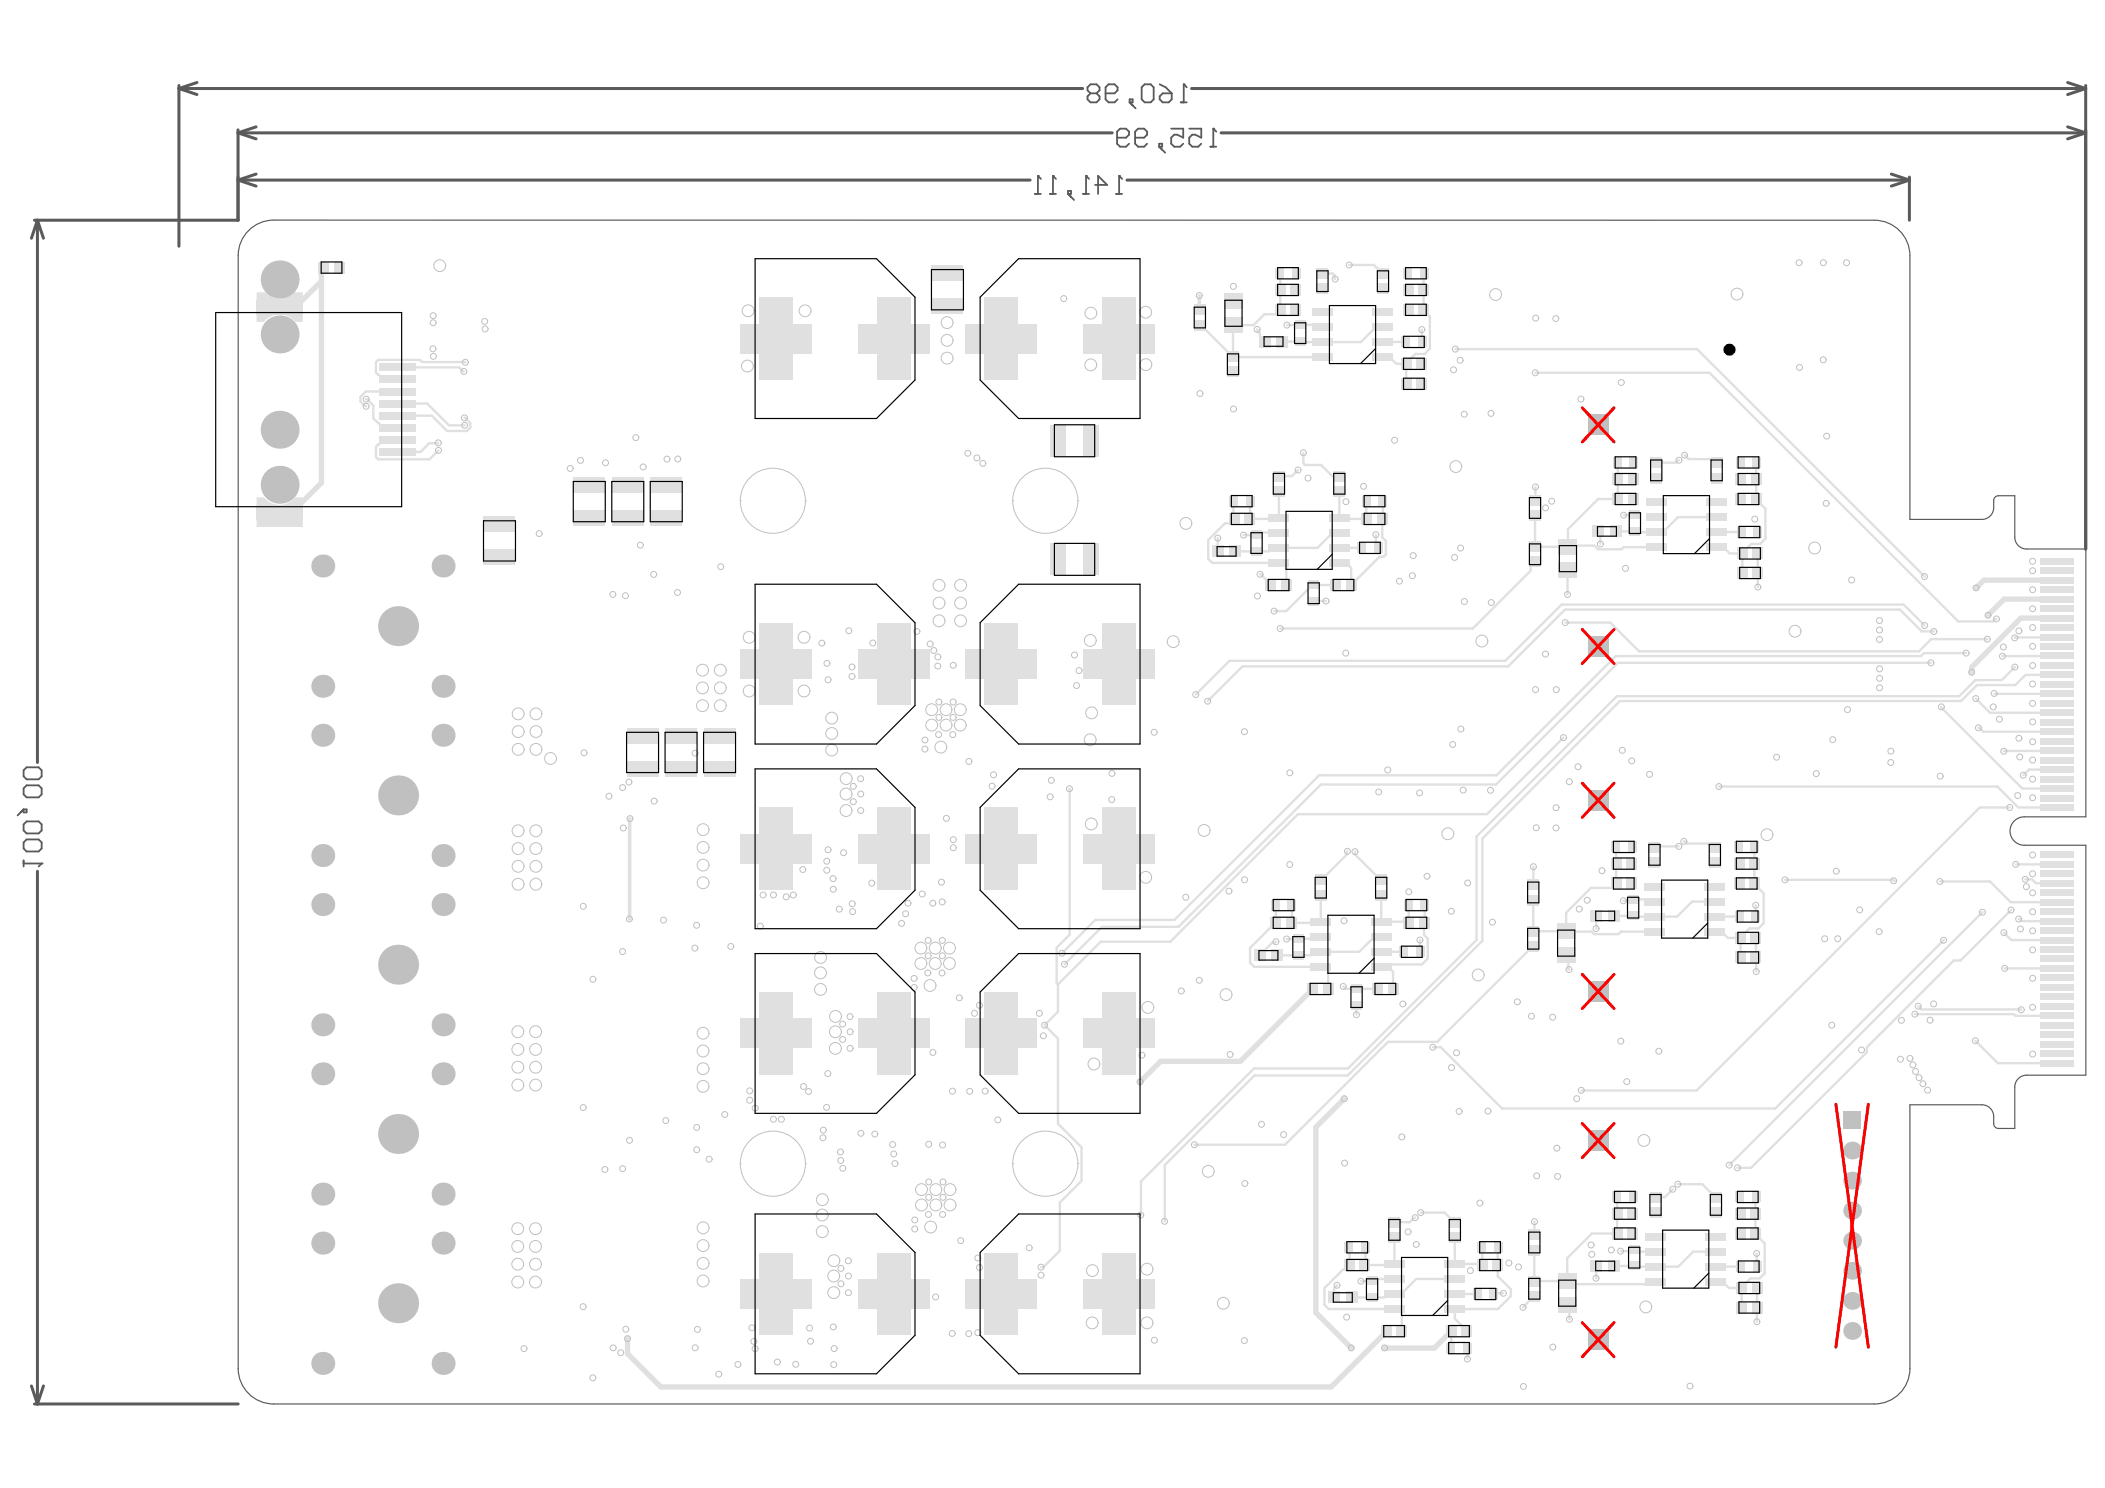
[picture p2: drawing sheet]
<svg xmlns="http://www.w3.org/2000/svg" width="297mm" height="210mm" viewBox="0 0 297 210" stroke-linecap="round" stroke-linejoin="round" font-family="sans-serif">
<g fill="none" stroke="#5a5a5a" stroke-width=".42">
<path d="M25.3 12.5l2.5 .8M25.3 12.5h127.5M25.3 12.1v22.6M27.8 11.6l-2.5 .9M33.6 18.7l2.5 .9M33.6 18.7h123.3M33.6 18.3v12.8M36.1 17.9l-2.5 .8M168.1 12.5h126.2M172.3 18.7h122M291.8 11.6l2.5 .9M291.8 17.9l2.5 .8"/>
<path d="M294.3 12.5l-2.5 .8M294.3 12.1v65.4M294.3 18.7l-2.5 .9M4.9 31.1h28.7M5.3 31.1l-.9 2.5M5.3 31.1l.8 2.5M5.3 31.1v76.5M33.6 25.4l2.5 .9M33.6 25.4h111.8M36.1 24.6l-2.5 .8M159 25.4h110.4M266.9 24.6l2.5 .8"/>
<path d="M269.4 25.4l-2.5 .9M269.4 25v6.1M5.3 122.9v75.2M4.4 195.5l.9 2.6M4.9 198.1h28.7M6.1 195.5l-.8 2.6"/>
</g>
<g fill="none" stroke="#5a5a5a" stroke-width=".25">
<path d="M153.9 13.2l-.4 .4v.4l.4 .4h.8l.5-.4v-.4l-.5-.4M153.9 13.2h.8M153.9 13.2l-.4-.5v-.4l.4-.4h.8l.5 .4v.4l-.5 .5M156 13.2h1.3l.4-.5v-.4l-.4-.4h-.9l-.4 .4v1.7l.4 .4h.9l.4-.4M157.6 19.4h1.3l.4-.4v-.4l-.4-.4h-.8l-.5 .4v1.7l.5 .4h.8l.4-.4M159.4 14h.4v.4h-.4zM159.4 14.4l.8 .9M160.2 19.4h1.2l.5-.4v-.4l-.5-.4h-.8l-.4 .4v1.7l.4 .4h.8l.5-.4M161.1 12.3l.4-.4h.9l.4 .4v1.7l-.4 .4h-.9l-.4-.4zM163.6 13.6l.5-.4h1.2v.8l-.4 .4h-.8l-.5-.4zM163.6 11.9l.9 .4 .8 .9M165.3 18.2h1.7v1.2l-.9-.4h-.4l-.4 .4v.9l.4 .4h.8l.5-.4"/>
<path d="M166.6 14.4h.9M167 11.9h.1M167 11.9v2.5M167 11.9l.5 .4M167.8 18.2h1.7v1.2l-.8-.4h-.5l-.4 .4v.9l.4 .4h.9l.4-.4M171.2 18.2h.1M171.2 18.2v2.5M171.2 18.2l.4 .4M146 27.4h.9M146.5 24.8h.1M146.5 24.8v2.6M146.5 24.8l.4 .4"/>
<path d="M148.2 27.4h.8M148.6 24.8h.1M148.6 24.8v2.6M148.6 24.8l.4 .4M150.7 26.9h.4v.5h-.4zM150.7 27.4l.9 .8M152.8 27.4h.9M153.3 24.8h.1M153.3 24.8v2.6M153.3 24.8l.4 .4M154.5 26.1h1.7l-1.2-1.3v2.6M157.5 27.4h.8"/>
<path d="M157.9 24.8h.1M157.9 24.8v2.6M157.9 24.8l.4 .4M163.6 20.3h.4v.4h-.4zM163.6 20.7l.8 .8M170.8 20.7h.8M3.3 108.7l.5-.5h1.7l.4 .5v.8l-.4 .4h-1.7l-.5-.4zM3.3 111.2l.5-.4h1.7l.4 .4v.9l-.4 .4h-1.7l-.5-.4zM3.3 114.2h.5v.4h-.5zM3.3 116.3l.5-.4h1.7l.4 .4v.8l-.4 .5h-1.7l-.5-.5zM3.3 118.8l.5-.4h1.7l.4 .4v.9l-.4 .4h-1.7l-.5-.4zM3.3 114.2l-.8 .8"/>
<path d="M3.3 121.4v.8M3.3 121.8h2.6M5.9 121.8h.1M5.9 121.8l-.4 .4"/>
</g>
<g fill="#e0e0e0">
<path d="M36.2 70.2h1a2.85 2.85 0 0 0 4.5 0h1v4.1h-6.5z"/>
<path d="M36.2 41.2h6.5v4.2h-1a2.85 2.85 0 0 0-4.5 0h-1z"/>
</g>
<g fill="none" stroke="#e0e0e0" stroke-width=".33">
<path d="M186.6 38.6h1.5l.2 .2 .1 .6M190.4 37.4h3.5l1.3 1.2M201 38.5l-.1 .1v5.1M51.7 56.3l1 .9v1.8l.7 .7 .7 .6h2M56.1 58.6h4.8l2.2 2.2h2.8l.5-.5v-.6l-.9-.8M56.1 56.9h4.2l3.1 3.1h2.2M56.1 55.2h-4.5l-.7 .8v.6l.8 .7M56.1 51.8h8.7l.5 .6h.2M65.7 51.1h-6.1l-.3-.3h-5.9l-.3 .3v1.5l1 .9h2M169.3 45.9l.6 .5h.1l4 3.9M174 50.3l.1 .1h12.5M174.1 45.9l-.1 4.4"/>
<path d="M181 48.2l5.6 .1M181.6 45.9l4.7-.1 .3 .3M56.1 62h-2l-1 1v1.5l.3 .3h7.2l1.3-1.3M61.8 62.5h-1.2l-1.2 1.2h-3.3M177.3 75.4l-1.8 .1M183.2 66.3l-.9 .9h-1.8M183.9 63.9v1.4l.3 .3h2.2l1.6 1.6h1M216.6 79.3l-.6 .5v.7l-8.2 8.2h-27.2M221.3 77h3.7M228.3 70.4h-2.8l-4.2 4.3v2.4M230.7 72.6l-1.6 .1M236.9 64.9l-.4 .4h-2.8"/>
<path d="M237.7 64.2l.6 .6h3.4l.5 .5M177.8 81h.1l1.4 1.5M187.1 84.8l-1.7 .1M188.5 82.5h-3.3l-3.7 3.7h-1.7M221.3 80.5l-.1 3.4M227.2 87.8l4.1 4.1h39.5l1.7-1.7h7.9M271.6 88.2l-3-2.9h-48.2l-8 7.9h-38.9l-4.8 4.8M272.5 93.5h-44.2l-17.2 17.2M272.9 89.1h-1.7l-3.1-3.1h-47.3l-8 8h-37.5l-4.9 4.9M273.9 99.7v.1l11.5 11.4h4.9M277.4 92.1h-5.9l-.4 .4h-43.1l-16.8 16.9h-25.1l-20.4 20.4M278.8 98.5l2 2h9.5"/>
<path d="M281.4 97.9h8.9M281.7 87.3h-.1l-.4 .4h-4.9M284.3 94.1l-1.8 1.8h-3.8l-2.2 2.3h-48.3l-19.8 19.8v14.6l-18.2 18.1h-13.2l-16 16v4.7M285.8 95.2l-1.4 1.4h-5.4l-2.3 2.3h-48.1l-19.4 19.4v14.4l-19 19h-13.2l-12.6 12.7v7.9M290.3 92.5l-7.7 .1M290.3 92.5h.1M290.3 89.9l-6 .1M150.9 111.3v20.5l-1.8 1.9M220.6 104.1l-10.8 10.8h-26.6M236.9 119.4h-3.3l-.1 .1M237.6 118.7l.4 .3h3.5l.5 .5M242.6 111h39.2l3 2.9h5.5"/>
<path d="M279.2 102.7h.1l.6 .5h10.4M283.6 113.9h-4.2l-40 39.9M290.3 105.9l-7.6 .1M290.3 108.6h-4l-.8 .8M183.2 132.4l-1.6 .1M189.9 139.5h4.5M190.1 120.1v.4l-3.7 3.6M191.2 120.1v.1M191.2 120.2v.3l3.7 3.6M200.4 132.6v1.7M201 130.2v1.7l.5 .5v2.8l-.9 .8M216.4 133.5l-13.6 13.5h-6.9l-14.6 14.5h-12.8"/>
<path d="M216.4 127v4.3M225.3 129.2v1.8M227.5 125.3h-3l-3.5 3.4v2.7M247.8 127.7v1.6M273.7 124.3h7.1l2.9 3h6.6M274.3 132.6h.1M279.7 128.7l-35.7 35.7M282.8 131.6l1 1h6.5M282.9 136.6h.1M282.9 136.6h7.4M283.8 128.4l-7.1 7.1h-1l-12.3 12.2v.7l-16.3 16.3h-1.9M284.9 129.6h.1l.3 .3h5"/>
<path d="M285.8 124h1l.5 .6h3M191.4 141.8v1.3M202.2 147.7h1.1l8.7 8.7h38.5M270.2 143.1h14l.2 .2h5.9M270.7 141.9l.4 .5h14.1M278.7 146.8l3.2 3.2M190.4 176v2.5l-.5 .6h-.4l-2.6 2.6v2.4l.6 .6h10M199.7 171.8h-.1l-.7 .6h-2.1M200.5 171.1h3.4l1.4 1.3M225.2 178.6v1.7M228.2 174h-3.6l-3.4 3.5v3.2M230.6 176.2l-.2 .3h-1.7"/>
<path d="M236 167.8l-1.1 1.1h-1.3M236.8 167.1h3.4l1.9 1.8M188.7 181.3l-.5 .4v1.3M193.6 180.7h-1.6M207.1 190.2v1.5M212.1 182.4h-1.2l-.1 .1M216.5 182.9l-1.6 1.5"/>
</g>
<path d="M169.2 41.7v1.9l.1 .1h-.1M88.9 115.5l-.1 14.1" fill="none" stroke="#e0e0e0" stroke-width=".5"/>
<path d="M189.7 155l-4 4v26.2l5 4.9M88.6 188.8v2.2l4.6 4.6" fill="none" stroke="#e0e0e0" stroke-width=".75"/>
<circle cx="200.9" cy="43.7" r=".17" fill="#e0e0e0"/>
<path d="M200.6 46.5l.1 1.7M200.9 43.7l.9 1v4.5l-.8 .7h-1.3l-1.3 1.4h-1.4l-.9-.9h-1" fill="none" stroke="#e0e0e0" stroke-width=".33"/>
<circle cx="198.4" cy="51.3" r=".17" fill="#e0e0e0"/>
<path d="M180.6 38.5l.1 .1v5.1M195.1 50.4h.1M198.3 48.2l-3.2 .1M198.4 50.7v.1M198.4 51.3v2.8M205.4 49.2h34.1l32.1 32.1" fill="none" stroke="#e0e0e0" stroke-width=".33"/>
<circle cx="180.7" cy="40.9" r=".17" fill="#e0e0e0"/>
<g fill="none" stroke="#e0e0e0" stroke-width=".33">
<path d="M177.4 46.5v.1l.4 .4v.5l.7 .7M180.7 43.7l-.6 .6h-1.7l-1.5 1.6h-2.8M195.1 46.1h-.9l-2.2 2.2h-5.4M216.6 72.7v4.4h4.7M216.7 68.7l-.1 1.9M225 77l.5 .5h3.3l.3-.3h4.6M228.2 65.2l.1 .1v5.1M247.8 67.6h.1M247.9 65.2l-.1 .1v5.1M248 78.1l.1 4.7M248 80.8h.1M216.4 122.3v2.5"/>
<path d="M221.1 131.4h3.5M230.5 126.9h2.6l.4 .3M233.5 131.4h-4.8l-.3 .4h-3.5M247.8 132.3v4.8M216.5 172.3v1.9M225.3 178.6h-.1M230.6 176.2l.3 .4h2.7M247.9 176.8v1.9M221.2 180.7l.4 .5 11.7-.1 .3-.3M232.1 181.1v.1M247.9 181.7v4.7M247.9 184.4v.1"/>
</g>
<circle cx="225.3" cy="129.2" r=".17" fill="#e0e0e0"/>
<path d="M225.5 75l.3 .3v1.4M242.2 72.9h-5.4l-2.1 2.2-6.7-.1M245.7 75l-3.5 .1M247.8 70.4l1.3 1.4v4.2l-.7 .7h-1.3l-1.2 1.4h-1.8l-.9-.9h-1M224.6 131.4l.3 .4" fill="none" stroke="#e0e0e0" stroke-width=".33"/>
<circle cx="245.9" cy="78.1" r=".17" fill="#e0e0e0"/>
<path d="M171.8 77.8h.1M171.8 75.9v1.9M174.1 70.7v2.4v.2l-.5 .5h-.8l-2.3 2.4v2.6l.6 .6h9.4M176.4 70.7v2.4l-.1 .1h4M177.3 77.8h.1M179 77.8h-4.7M194.1 75.4v1.6l.4 .3M195 73.2v2.6l.6 .5v1.9l-.3 .3h-.6l-4 4M245.9 78.1v2.7" fill="none" stroke="#e0e0e0" stroke-width=".33"/>
<circle cx="180.5" cy="69.3" r=".17" fill="#e0e0e0"/>
<path d="M180.5 69.3v3.7l-.2 .2M180.5 79.4h.7l.3 .3v2.8M181.1 74.8l-.3 .3h-2.9M188.6 74.8h1M189 69.3v3.7l.2 .2h3.7l-.1-.1v-2.4M189 79.4h1l.7 .7v2.4M189 75.2h-1l-2.1 2.1h-6.4l-.5 .5M189 77.3h3.1M195.1 70.7v2.4l-.1 .1M227.8 129.2h2.7" fill="none" stroke="#e0e0e0" stroke-width=".33"/>
<path d="M39.5 43.3h2.2M39.5 72.2h2.2" fill="none" stroke="#e0e0e0" stroke-width=".75"/>
<circle cx="230.5" cy="129.2" r=".17" fill="#e0e0e0"/>
<path d="M183.2 114.9l-18 17.9h-9.9l-6 6.1M149.1 133.7v5l.2 .2M149.3 138.9v3.8l-1.9 1.9 1.9 1.9v12l3.3 3.3v4.8l-3 3v6.8l-2.4 2.3h-.3M186.4 132.1l-.3 .3h-2.9M189.5 139.2l.4 .3M194.4 139.5h.1M221 134.7l.3 .3v1.7l.1 .1M230.6 129.3h6.1M281.9 150h8.4M196.8 180.4h-2.9l-.3 .3M204.8 187.9v2.2l-.1 .1M221.2 184.1l.3 .3v1.7" fill="none" stroke="#e0e0e0" stroke-width=".33"/>
<path d="M185.2 139.5l-10.2 10.2h-11.2l-2.9 2.9M195.6 187.8l-7.8 7.8h-94.6M204.8 187.8l-2.4 2.4h-7" fill="none" stroke="#e0e0e0" stroke-width=".75"/>
<circle cx="186.4" cy="130" r=".17" fill="#e0e0e0"/>
<g fill="none" stroke="#e0e0e0" stroke-width=".33">
<path d="M228 119.5v.1v5.1l-.5 .6M180 127.7v.1v2.5l-.5 .5h-.2l-2.9 2.9v2.1l.6 .6h10.1l.3 .3v2.8M186.4 126.3v3.7l-.2 .2h-4l.1-.1v-2.4M194.9 126.3v3.7h3.7l.2 .2v-2.4l-.1-.1M200.6 136h-5.4l-.3 .4h1l.7 .7v2.4M201 127.7v2.4v.1M216.4 131.3l4.7 .1M247.6 121.8v2.9l1.3 1.3v4.2l-.7 .8h-1.3l-1.3 1.3M190.4 175.9v.1M196.8 174.6v3.7l-.2 .2h-4l.1-.1v-2.5M205.3 174.6v3.7h3.7l.2 .2v-2.5l-.1-.1M211.4 175.9l-.1 .1v4l1.9 1.9v.9l-1.8 1.9h-6.1v1.3l1.7 1.8"/>
<path d="M216.5 176.4v4.3h4.7M228.1 168.8l.1 .1v5.1M197.5 184.7l.3 .3v2.8"/>
</g>
<circle cx="245.6" cy="132.3" r=".17" fill="#e0e0e0"/>
<path d="M247.6 119.5v.1v2.2M242 131.4h.9l.9 .9h1.8v2.8M247.7 174l1.3 1.4v4.2l-.7 .7h-1.3l-1.2 1.4" fill="none" stroke="#e0e0e0" stroke-width=".33"/>
<circle cx="247.7" cy="174" r=".17" fill="#e0e0e0"/>
<g fill="none" stroke="#e0e0e0" stroke-width=".33">
<path d="M216.6 52.6h24.6l35.1 35.1M220.9 87.8h6.3M271.6 81.3h.1M272.9 89.1h.1M285.8 95.2h4.5M290.3 97.9h.1M211.1 110.7h-24.7l-20.1 20h-10.8l-5.3 5.3M165.7 129.8h-11.1l-4.7 4.7M180 132.8l-.1 .1h-.3l-1.9 1.9M183.2 134.8h.1M194.9 132.1h-1l-2.1 2.2h-6.4l-.5 .5h-4.7M194.9 134.3h3.1"/>
<path d="M230.5 129.2l.1 .1M230.5 126.9l-.2 .2h-1.2M242 127.2h-3.2l-2.1 2.1M245.4 129.3h-3.4M251.9 124.1h15.2l.3 .2M274.3 132.6l-23.8 23.8M284.4 121.9h5.9M290.3 121.9h.1M223.2 153.8h16.2M242.1 176.6h-3.2l-2.1 2.1-9-.1M245.6 178.7h-3.5M247.8 168.8l-.1 .1v5.1"/>
<path d="M188.2 183h.1M193.6 183h.1M205.3 180.4h-5.4l-2.2 2.1h-1.9l-.5 .5h-4.6M205.3 182.5h3.1M242.1 180.8h1l.9 .9h1.8v2.7"/>
</g>
<path d="M45.4 39.7l-3.7 3.6M45.7 37.7l-.3 .4v30l-3.1 3v.5l-.6 .6M39.5 43.3h.1M39.5 72.2h.1M278.2 94.8h.1M278.8 82.9h.1M290.3 87.2h-5.1l-7 6.9v.7M290.3 84.5h-7.5l-2.3 2.3M290.3 81.8h-10.4l-1.1 1.1M290.3 87.2h.1M290.3 84.5h.1M290.3 81.8h.1" fill="none" stroke="#e0e0e0" stroke-width=".75"/>
<g fill="none" stroke="#c0c0c0" stroke-width=".14">
<circle cx="62.1" cy="37.5" r=".84"/>
<circle cx="188.4" cy="39.4" r=".42"/>
<circle cx="190.4" cy="37.4" r=".42"/>
<circle cx="253.9" cy="37.1" r=".42"/>
<circle cx="257.3" cy="37.1" r=".42"/>
<circle cx="260.6" cy="37.1" r=".42"/>
<circle cx="51.7" cy="57.3" r=".42"/>
<circle cx="51.7" cy="56.3" r=".42"/>
<circle cx="61.1" cy="49.2" r=".42"/>
<circle cx="61.1" cy="45.5" r=".42"/>
<circle cx="61.1" cy="44.5" r=".42"/>
<circle cx="61.2" cy="50.3" r=".42"/>
<circle cx="65.5" cy="52.4" r=".42"/>
<circle cx="65.5" cy="58.9" r=".42"/>
<circle cx="65.7" cy="51.1" r=".42"/>
<circle cx="68.4" cy="45.3" r=".42"/>
<circle cx="68.5" cy="46.4" r=".42"/>
<circle cx="105.5" cy="51.6" r=".84"/>
<circle cx="105.6" cy="43.8" r=".84"/>
<circle cx="113.6" cy="43.8" r=".84"/>
<circle cx="133.6" cy="48" r=".84"/>
<circle cx="133.6" cy="50.5" r=".84"/>
<circle cx="133.6" cy="45.5" r=".84"/>
<circle cx="150.1" cy="42.1" r=".42"/>
<circle cx="153.9" cy="51.5" r=".84"/>
<circle cx="153.9" cy="44.2" r=".84"/>
<circle cx="161.7" cy="44" r=".84"/>
<circle cx="161.7" cy="51.4" r=".84"/>
<circle cx="169.2" cy="41.7" r=".42"/>
<circle cx="169.3" cy="55.5" r=".42"/>
<circle cx="174" cy="40.4" r=".42"/>
<circle cx="174.1" cy="57.7" r=".42"/>
<circle cx="177.4" cy="46.5" r=".42"/>
<circle cx="181.6" cy="45.9" r=".42"/>
<circle cx="200.6" cy="46.5" r=".42"/>
<circle cx="205.1" cy="52.2" r=".42"/>
<circle cx="205.4" cy="49.2" r=".42"/>
<circle cx="206" cy="50.8" r=".42"/>
<circle cx="206.6" cy="58.4" r=".42"/>
<circle cx="210.4" cy="58.3" r=".42"/>
<circle cx="211" cy="41.6" r=".84"/>
<circle cx="216.6" cy="52.6" r=".42"/>
<circle cx="216.7" cy="44.9" r=".42"/>
<circle cx="219.5" cy="44.9" r=".42"/>
<circle cx="223.1" cy="56.3" r=".42"/>
<circle cx="228.8" cy="54" r=".42"/>
<circle cx="245.1" cy="41.5" r=".84"/>
<circle cx="253.9" cy="51.8" r=".42"/>
<circle cx="257.3" cy="50.8" r=".42"/>
<circle cx="61.8" cy="62.5" r=".42"/>
<circle cx="61.9" cy="63.5" r=".42"/>
<circle cx="65.6" cy="60" r=".42"/>
<circle cx="76.1" cy="75.3" r=".42"/>
<circle cx="80.5" cy="66.1" r=".42"/>
<circle cx="81.9" cy="64.9" r=".42"/>
<circle cx="85.4" cy="65.3" r=".42"/>
<circle cx="89.7" cy="61.7" r=".42"/>
<circle cx="90.4" cy="76.9" r=".42"/>
<circle cx="90.8" cy="65.9" r=".42"/>
<circle cx="94.1" cy="64.8" r=".42"/>
<circle cx="95.6" cy="64.7" r=".42"/>
<circle cx="101.7" cy="79.9" r=".42"/>
<circle cx="136.6" cy="63.9" r=".42"/>
<circle cx="137.9" cy="64.6" r=".42"/>
<circle cx="138.7" cy="65.4" r=".42"/>
<circle cx="167.3" cy="73.8" r=".84"/>
<circle cx="171.8" cy="75.9" r=".42"/>
<circle cx="175.5" cy="75.5" r=".42"/>
<circle cx="183.2" cy="66.3" r=".42"/>
<circle cx="183.9" cy="63.9" r=".42"/>
<circle cx="184.6" cy="67.4" r=".42"/>
<circle cx="189.9" cy="70.8" r=".42"/>
<circle cx="192.4" cy="68.6" r=".42"/>
<circle cx="194.1" cy="75.4" r=".42"/>
<circle cx="196.8" cy="62.1" r=".42"/>
<circle cx="199.4" cy="78.4" r=".42"/>
<circle cx="205.3" cy="78.6" r=".42"/>
<circle cx="205.4" cy="65.8" r=".84"/>
<circle cx="206.1" cy="77.3" r=".42"/>
<circle cx="216.7" cy="68.7" r=".42"/>
<circle cx="218.1" cy="71.6" r=".42"/>
<circle cx="219" cy="70.7" r=".42"/>
<circle cx="225.8" cy="76.7" r=".42"/>
<circle cx="229.1" cy="72.7" r=".42"/>
<circle cx="236.9" cy="64.9" r=".42"/>
<circle cx="237.7" cy="64.2" r=".42"/>
<circle cx="247.6" cy="73.2" r=".42"/>
<circle cx="256.1" cy="77.3" r=".84"/>
<circle cx="257.7" cy="71" r=".42"/>
<circle cx="257.8" cy="61.5" r=".42"/>
<circle cx="286.8" cy="79.2" r=".42"/>
<circle cx="86.5" cy="83.8" r=".42"/>
<circle cx="88.3" cy="84" r=".42"/>
<circle cx="92.2" cy="81" r=".42"/>
<circle cx="95.6" cy="83.6" r=".42"/>
<circle cx="99.1" cy="99.5" r=".84"/>
<circle cx="99.1" cy="97" r=".84"/>
<circle cx="99.1" cy="94.5" r=".84"/>
<circle cx="101.6" cy="99.5" r=".84"/>
<circle cx="101.6" cy="97" r=".84"/>
<circle cx="101.6" cy="94.5" r=".84"/>
<circle cx="105.7" cy="97.5" r=".84"/>
<circle cx="105.7" cy="89.9" r=".84"/>
<circle cx="113.5" cy="97.5" r=".84"/>
<circle cx="113.5" cy="89.9" r=".84"/>
<circle cx="116" cy="90.7" r=".42"/>
<circle cx="116.7" cy="93.6" r=".42"/>
<circle cx="116.9" cy="95.9" r=".42"/>
<circle cx="119.8" cy="89" r=".42"/>
<circle cx="120.2" cy="95.4" r=".42"/>
<circle cx="120.2" cy="94.1" r=".42"/>
<circle cx="123.2" cy="90.7" r=".42"/>
<circle cx="129.4" cy="89.1" r=".42"/>
<circle cx="131.3" cy="90.8" r=".42"/>
<circle cx="131.8" cy="91.8" r=".42"/>
<circle cx="132.3" cy="94" r=".42"/>
<circle cx="132.3" cy="92.7" r=".42"/>
<circle cx="132.5" cy="99" r=".42"/>
<circle cx="132.5" cy="87.6" r=".84"/>
<circle cx="132.5" cy="82.6" r=".84"/>
<circle cx="132.5" cy="85.1" r=".84"/>
<circle cx="134.5" cy="99" r=".42"/>
<circle cx="134.5" cy="93.9" r=".42"/>
<circle cx="135.6" cy="87.6" r=".84"/>
<circle cx="135.6" cy="82.6" r=".84"/>
<circle cx="135.6" cy="85.1" r=".84"/>
<circle cx="151.6" cy="92.4" r=".42"/>
<circle cx="151.9" cy="96.7" r=".42"/>
<circle cx="152.3" cy="94.6" r=".42"/>
<circle cx="153.9" cy="90.3" r=".84"/>
<circle cx="165.6" cy="90.5" r=".84"/>
<circle cx="168.7" cy="98" r=".42"/>
<circle cx="170.4" cy="98.9" r=".42"/>
<circle cx="177.4" cy="84.1" r=".42"/>
<circle cx="177.8" cy="81" r=".42"/>
<circle cx="179.8" cy="86.2" r=".42"/>
<circle cx="180.6" cy="88.7" r=".42"/>
<circle cx="187.1" cy="84.8" r=".42"/>
<circle cx="189.9" cy="92.1" r=".42"/>
<circle cx="197.5" cy="82" r=".42"/>
<circle cx="199.3" cy="81.2" r=".42"/>
<circle cx="206.6" cy="84.9" r=".42"/>
<circle cx="209.1" cy="90.4" r=".84"/>
<circle cx="210.4" cy="85" r=".42"/>
<circle cx="216.7" cy="97.3" r=".42"/>
<circle cx="218.1" cy="92.3" r=".42"/>
<circle cx="219.6" cy="97.3" r=".42"/>
<circle cx="220.9" cy="87.8" r=".42"/>
<circle cx="221.2" cy="83.9" r=".42"/>
<circle cx="229.4" cy="80.2" r=".42"/>
<circle cx="248.1" cy="82.8" r=".42"/>
<circle cx="253.3" cy="89" r=".84"/>
<circle cx="261.3" cy="81.8" r=".42"/>
<circle cx="265.2" cy="88.9" r=".42"/>
<circle cx="265.2" cy="87.5" r=".42"/>
<circle cx="265.2" cy="90.2" r=".42"/>
<circle cx="265.2" cy="94.4" r=".42"/>
<circle cx="265.2" cy="97" r=".42"/>
<circle cx="265.2" cy="95.7" r=".42"/>
<circle cx="271.6" cy="81.3" r=".42"/>
<circle cx="271.6" cy="88.2" r=".42"/>
<circle cx="272.5" cy="93.5" r=".42"/>
<circle cx="272.9" cy="89.1" r=".42"/>
<circle cx="273.9" cy="99.7" r=".42"/>
<circle cx="277.4" cy="92.1" r=".42"/>
<circle cx="278.2" cy="94.8" r=".42"/>
<circle cx="278.8" cy="98.5" r=".42"/>
<circle cx="278.8" cy="82.9" r=".42"/>
<circle cx="280.4" cy="90.2" r=".42"/>
<circle cx="280.5" cy="86.8" r=".42"/>
<circle cx="281.3" cy="99.7" r=".42"/>
<circle cx="281.4" cy="97.8" r=".42"/>
<circle cx="281.7" cy="87.3" r=".42"/>
<circle cx="282.6" cy="92.6" r=".42"/>
<circle cx="282.7" cy="91.3" r=".42"/>
<circle cx="284.3" cy="90" r=".42"/>
<circle cx="284.3" cy="94.1" r=".42"/>
<circle cx="284.9" cy="89" r=".42"/>
<circle cx="286.8" cy="83.2" r=".42"/>
<circle cx="286.8" cy="91.2" r=".42"/>
<circle cx="286.8" cy="88.5" r=".42"/>
<circle cx="286.8" cy="85.9" r=".42"/>
<circle cx="286.8" cy="99.2" r=".42"/>
<circle cx="286.8" cy="93.9" r=".42"/>
<circle cx="286.8" cy="96.5" r=".42"/>
<circle cx="286.8" cy="80.5" r=".42"/>
<circle cx="73.1" cy="117.2" r=".84"/>
<circle cx="73.1" cy="119.7" r=".84"/>
<circle cx="73.1" cy="105.7" r=".84"/>
<circle cx="73.1" cy="103.2" r=".84"/>
<circle cx="73.1" cy="100.7" r=".84"/>
<circle cx="75.6" cy="117.2" r=".84"/>
<circle cx="75.6" cy="119.7" r=".84"/>
<circle cx="75.6" cy="105.7" r=".84"/>
<circle cx="75.6" cy="103.2" r=".84"/>
<circle cx="75.6" cy="100.7" r=".84"/>
<circle cx="77.7" cy="107" r=".84"/>
<circle cx="82.4" cy="106.2" r=".42"/>
<circle cx="85.9" cy="112.3" r=".42"/>
<circle cx="87.9" cy="111.1" r=".42"/>
<circle cx="87.9" cy="116.8" r=".42"/>
<circle cx="88.8" cy="110.3" r=".42"/>
<circle cx="88.9" cy="115.5" r=".42"/>
<circle cx="92.3" cy="113" r=".42"/>
<circle cx="98.1" cy="106.2" r=".42"/>
<circle cx="99.2" cy="119.5" r=".84"/>
<circle cx="99.2" cy="117" r=".84"/>
<circle cx="116.8" cy="119.9" r=".42"/>
<circle cx="117.4" cy="101.3" r=".84"/>
<circle cx="117.4" cy="103.5" r=".84"/>
<circle cx="117.4" cy="105.8" r=".84"/>
<circle cx="119.4" cy="112" r=".84"/>
<circle cx="119.4" cy="114.3" r=".84"/>
<circle cx="119.4" cy="109.8" r=".84"/>
<circle cx="120.4" cy="110.9" r=".42"/>
<circle cx="120.4" cy="113.1" r=".42"/>
<circle cx="121.4" cy="109.8" r=".42"/>
<circle cx="121.5" cy="114.3" r=".42"/>
<circle cx="121.5" cy="112" r=".42"/>
<circle cx="130.5" cy="105.7" r=".42"/>
<circle cx="130.5" cy="104.4" r=".42"/>
<circle cx="131.5" cy="102.3" r=".84"/>
<circle cx="131.5" cy="100.1" r=".84"/>
<circle cx="132.4" cy="103.6" r=".42"/>
<circle cx="132.5" cy="101.2" r=".42"/>
<circle cx="132.8" cy="105.4" r=".84"/>
<circle cx="133.5" cy="102.3" r=".84"/>
<circle cx="133.5" cy="100.1" r=".84"/>
<circle cx="133.5" cy="115.4" r=".42"/>
<circle cx="134.5" cy="103.6" r=".42"/>
<circle cx="134.5" cy="101.2" r=".42"/>
<circle cx="134.5" cy="118.4" r=".42"/>
<circle cx="134.5" cy="119.6" r=".42"/>
<circle cx="135.5" cy="102.3" r=".84"/>
<circle cx="135.5" cy="100.1" r=".84"/>
<circle cx="136.7" cy="107.4" r=".42"/>
<circle cx="140" cy="110.9" r=".42"/>
<circle cx="140.2" cy="109.3" r=".42"/>
<circle cx="148.2" cy="112.4" r=".42"/>
<circle cx="148.4" cy="110.1" r=".42"/>
<circle cx="150.9" cy="111.3" r=".42"/>
<circle cx="153.8" cy="104.4" r=".84"/>
<circle cx="154" cy="116.2" r=".84"/>
<circle cx="154" cy="100.6" r=".84"/>
<circle cx="156.9" cy="112.8" r=".42"/>
<circle cx="156.9" cy="109.1" r=".42"/>
<circle cx="162.9" cy="103.3" r=".42"/>
<circle cx="169.9" cy="117.1" r=".84"/>
<circle cx="175.6" cy="103.2" r=".42"/>
<circle cx="182" cy="109" r=".42"/>
<circle cx="194.6" cy="111.7" r=".42"/>
<circle cx="195.8" cy="108.6" r=".42"/>
<circle cx="200.3" cy="111.9" r=".42"/>
<circle cx="204.3" cy="117.6" r=".84"/>
<circle cx="205" cy="105" r=".42"/>
<circle cx="206.1" cy="102.8" r=".42"/>
<circle cx="206.5" cy="111.5" r=".42"/>
<circle cx="210.3" cy="111.5" r=".42"/>
<circle cx="216.8" cy="116.8" r=".42"/>
<circle cx="219.6" cy="116.8" r=".42"/>
<circle cx="219.6" cy="113.9" r=".42"/>
<circle cx="220.6" cy="104.1" r=".42"/>
<circle cx="221.4" cy="110.3" r=".42"/>
<circle cx="222.7" cy="108.2" r=".42"/>
<circle cx="228.9" cy="105.8" r=".42"/>
<circle cx="230.3" cy="107.3" r=".42"/>
<circle cx="232.8" cy="109.2" r=".42"/>
<circle cx="236.9" cy="119.4" r=".42"/>
<circle cx="237.6" cy="118.7" r=".42"/>
<circle cx="242.6" cy="111" r=".42"/>
<circle cx="249.3" cy="117.7" r=".84"/>
<circle cx="250.7" cy="106.8" r=".42"/>
<circle cx="256.3" cy="109.1" r=".42"/>
<circle cx="258.6" cy="104.3" r=".42"/>
<circle cx="260.7" cy="100.1" r=".42"/>
<circle cx="266.8" cy="107.6" r=".42"/>
<circle cx="266.8" cy="106" r=".42"/>
<circle cx="273.8" cy="109.5" r=".42"/>
<circle cx="279.2" cy="102.7" r=".42"/>
<circle cx="282.1" cy="101.4" r=".42"/>
<circle cx="282.7" cy="106" r=".42"/>
<circle cx="283.6" cy="113.9" r=".42"/>
<circle cx="284.7" cy="112.2" r=".42"/>
<circle cx="284.9" cy="104.1" r=".42"/>
<circle cx="285" cy="106.8" r=".42"/>
<circle cx="285.5" cy="109.4" r=".42"/>
<circle cx="286.8" cy="104.6" r=".42"/>
<circle cx="286.8" cy="101.8" r=".42"/>
<circle cx="286.8" cy="112.5" r=".42"/>
<circle cx="286.8" cy="107.2" r=".42"/>
<circle cx="286.8" cy="109.9" r=".42"/>
<circle cx="73.1" cy="124.7" r=".84"/>
<circle cx="73.1" cy="122.2" r=".84"/>
<circle cx="75.6" cy="124.7" r=".84"/>
<circle cx="75.6" cy="122.2" r=".84"/>
<circle cx="82.3" cy="127.9" r=".42"/>
<circle cx="83.7" cy="138.1" r=".42"/>
<circle cx="87.8" cy="134.2" r=".42"/>
<circle cx="88.8" cy="129.6" r=".42"/>
<circle cx="93.6" cy="129.8" r=".42"/>
<circle cx="98.1" cy="133.7" r=".42"/>
<circle cx="98.3" cy="130.5" r=".42"/>
<circle cx="99.2" cy="122" r=".84"/>
<circle cx="99.2" cy="124.5" r=".84"/>
<circle cx="103.1" cy="133.5" r=".42"/>
<circle cx="107.3" cy="130.6" r=".42"/>
<circle cx="107.7" cy="126.2" r=".42"/>
<circle cx="109.1" cy="126.2" r=".42"/>
<circle cx="110.9" cy="126.5" r=".42"/>
<circle cx="111.9" cy="126.3" r=".42"/>
<circle cx="113.3" cy="122.7" r=".42"/>
<circle cx="115.8" cy="137.2" r=".84"/>
<circle cx="115.8" cy="139.6" r=".84"/>
<circle cx="115.8" cy="135.1" r=".84"/>
<circle cx="116.7" cy="122.8" r=".42"/>
<circle cx="116.7" cy="121.5" r=".42"/>
<circle cx="117.5" cy="123.9" r=".42"/>
<circle cx="117.6" cy="125.4" r=".42"/>
<circle cx="118.4" cy="128.3" r=".42"/>
<circle cx="119" cy="120.3" r=".42"/>
<circle cx="120.3" cy="127.5" r=".42"/>
<circle cx="120.3" cy="128.6" r=".42"/>
<circle cx="123" cy="124.6" r=".42"/>
<circle cx="127.2" cy="130.3" r=".42"/>
<circle cx="127.8" cy="128.9" r=".42"/>
<circle cx="128.1" cy="127.4" r=".42"/>
<circle cx="129" cy="138" r=".42"/>
<circle cx="129" cy="139.3" r=".42"/>
<circle cx="130" cy="135.9" r=".84"/>
<circle cx="130" cy="133.7" r=".84"/>
<circle cx="130.1" cy="126.1" r=".42"/>
<circle cx="130.9" cy="137.3" r=".42"/>
<circle cx="131" cy="134.8" r=".42"/>
<circle cx="131" cy="132.7" r=".42"/>
<circle cx="131.2" cy="139" r=".84"/>
<circle cx="131.6" cy="127.4" r=".42"/>
<circle cx="132" cy="135.9" r=".84"/>
<circle cx="132" cy="133.7" r=".84"/>
<circle cx="132.8" cy="124.4" r=".42"/>
<circle cx="132.9" cy="137.3" r=".42"/>
<circle cx="133" cy="127.2" r=".42"/>
<circle cx="133" cy="134.8" r=".42"/>
<circle cx="133" cy="132.7" r=".42"/>
<circle cx="134" cy="135.9" r=".84"/>
<circle cx="134" cy="133.7" r=".84"/>
<circle cx="149.9" cy="134.5" r=".42"/>
<circle cx="150.2" cy="136" r=".42"/>
<circle cx="161.7" cy="123.8" r=".84"/>
<circle cx="166.7" cy="139.8" r=".42"/>
<circle cx="167.3" cy="126.6" r=".42"/>
<circle cx="169.2" cy="138.3" r=".42"/>
<circle cx="173.4" cy="125.7" r=".42"/>
<circle cx="175.6" cy="124.1" r=".42"/>
<circle cx="180" cy="132.8" r=".42"/>
<circle cx="181.6" cy="132.5" r=".42"/>
<circle cx="182" cy="122" r=".42"/>
<circle cx="189.5" cy="139.2" r=".42"/>
<circle cx="189.7" cy="129.9" r=".42"/>
<circle cx="190.1" cy="120.1" r=".42"/>
<circle cx="191.2" cy="120.1" r=".42"/>
<circle cx="198.8" cy="125.8" r=".42"/>
<circle cx="200.4" cy="132.6" r=".42"/>
<circle cx="201.4" cy="123.6" r=".42"/>
<circle cx="204.8" cy="128.6" r=".42"/>
<circle cx="207.1" cy="124.6" r=".42"/>
<circle cx="208.6" cy="137.5" r=".84"/>
<circle cx="210.6" cy="130.1" r=".42"/>
<circle cx="216.4" cy="122.3" r=".42"/>
<circle cx="221.4" cy="136.8" r=".42"/>
<circle cx="222.8" cy="128.2" r=".42"/>
<circle cx="224" cy="127" r=".42"/>
<circle cx="225.2" cy="131" r=".42"/>
<circle cx="226.1" cy="122.8" r=".42"/>
<circle cx="229.1" cy="127.1" r=".42"/>
<circle cx="247.7" cy="127.7" r=".42"/>
<circle cx="247.8" cy="137.1" r=".42"/>
<circle cx="251.9" cy="124.1" r=".42"/>
<circle cx="257.5" cy="132.4" r=".42"/>
<circle cx="259.1" cy="122.9" r=".42"/>
<circle cx="259.3" cy="132.4" r=".42"/>
<circle cx="262.4" cy="128.4" r=".42"/>
<circle cx="265.2" cy="131.4" r=".42"/>
<circle cx="267.2" cy="124.2" r=".42"/>
<circle cx="273.7" cy="124.3" r=".42"/>
<circle cx="274.3" cy="132.6" r=".42"/>
<circle cx="279.7" cy="128.7" r=".42"/>
<circle cx="282.8" cy="131.6" r=".42"/>
<circle cx="282.9" cy="136.6" r=".42"/>
<circle cx="283.8" cy="128.4" r=".42"/>
<circle cx="284.4" cy="121.9" r=".42"/>
<circle cx="284.9" cy="129.6" r=".42"/>
<circle cx="285.1" cy="131" r=".42"/>
<circle cx="285.8" cy="124" r=".42"/>
<circle cx="285.9" cy="125.1" r=".42"/>
<circle cx="286.8" cy="131.3" r=".42"/>
<circle cx="286.8" cy="120.6" r=".42"/>
<circle cx="286.8" cy="134" r=".42"/>
<circle cx="286.8" cy="123.3" r=".42"/>
<circle cx="286.8" cy="125.9" r=".42"/>
<circle cx="286.8" cy="138" r=".42"/>
<circle cx="286.8" cy="128.6" r=".42"/>
<circle cx="73.1" cy="148" r=".84"/>
<circle cx="73.1" cy="145.5" r=".84"/>
<circle cx="73.1" cy="150.5" r=".84"/>
<circle cx="73.1" cy="153.1" r=".84"/>
<circle cx="75.6" cy="148" r=".84"/>
<circle cx="75.6" cy="145.5" r=".84"/>
<circle cx="75.6" cy="150.5" r=".84"/>
<circle cx="75.6" cy="153.1" r=".84"/>
<circle cx="82.3" cy="156.2" r=".42"/>
<circle cx="94" cy="158.1" r=".42"/>
<circle cx="98.3" cy="159" r=".42"/>
<circle cx="99.2" cy="148.3" r=".84"/>
<circle cx="99.2" cy="145.7" r=".84"/>
<circle cx="99.2" cy="153.2" r=".84"/>
<circle cx="99.2" cy="150.8" r=".84"/>
<circle cx="102.3" cy="157.2" r=".42"/>
<circle cx="105.8" cy="155.2" r=".42"/>
<circle cx="105.8" cy="153.9" r=".42"/>
<circle cx="106.6" cy="156.3" r=".42"/>
<circle cx="109.1" cy="157.9" r=".42"/>
<circle cx="110.3" cy="157.9" r=".42"/>
<circle cx="113.4" cy="153.3" r=".42"/>
<circle cx="114.1" cy="154" r=".42"/>
<circle cx="116.2" cy="159.4" r=".42"/>
<circle cx="116.6" cy="156.2" r=".42"/>
<circle cx="116.8" cy="151.4" r=".42"/>
<circle cx="117.9" cy="147.9" r=".84"/>
<circle cx="117.9" cy="145.6" r=".84"/>
<circle cx="117.9" cy="143.4" r=".84"/>
<circle cx="118.9" cy="144.5" r=".42"/>
<circle cx="118.9" cy="146.6" r=".42"/>
<circle cx="119.9" cy="143.4" r=".42"/>
<circle cx="120" cy="147.9" r=".42"/>
<circle cx="120" cy="145.6" r=".42"/>
<circle cx="121.5" cy="159.9" r=".42"/>
<circle cx="123.4" cy="160" r=".42"/>
<circle cx="131.6" cy="148.5" r=".42"/>
<circle cx="134.4" cy="153.9" r=".42"/>
<circle cx="135.4" cy="140.8" r=".42"/>
<circle cx="136.8" cy="153.9" r=".42"/>
<circle cx="137.5" cy="142.9" r=".42"/>
<circle cx="138.2" cy="141.8" r=".42"/>
<circle cx="139" cy="153.9" r=".42"/>
<circle cx="140.8" cy="158" r=".42"/>
<circle cx="146.7" cy="142.9" r=".42"/>
<circle cx="147.2" cy="146.1" r=".42"/>
<circle cx="147.4" cy="144.6" r=".42"/>
<circle cx="154.4" cy="150.1" r=".84"/>
<circle cx="160.9" cy="152.6" r=".42"/>
<circle cx="161.1" cy="148.8" r=".42"/>
<circle cx="162" cy="142.1" r=".84"/>
<circle cx="173" cy="140.3" r=".84"/>
<circle cx="173.6" cy="148.7" r=".42"/>
<circle cx="178" cy="158.6" r=".42"/>
<circle cx="189.7" cy="155" r=".42"/>
<circle cx="191.4" cy="143.1" r=".42"/>
<circle cx="198" cy="141.6" r=".42"/>
<circle cx="202.2" cy="147.7" r=".42"/>
<circle cx="204.8" cy="150.6" r=".42"/>
<circle cx="205.5" cy="148.5" r=".42"/>
<circle cx="205.9" cy="156.8" r=".42"/>
<circle cx="210" cy="156.7" r=".42"/>
<circle cx="214.1" cy="141.3" r=".42"/>
<circle cx="216.1" cy="143.3" r=".42"/>
<circle cx="219.1" cy="143.5" r=".42"/>
<circle cx="222.5" cy="155" r=".42"/>
<circle cx="223.1" cy="153.8" r=".42"/>
<circle cx="228.7" cy="146.9" r=".42"/>
<circle cx="229.6" cy="152.6" r=".42"/>
<circle cx="234.1" cy="148.3" r=".42"/>
<circle cx="258.5" cy="144.6" r=".42"/>
<circle cx="262.7" cy="148.1" r=".42"/>
<circle cx="268.2" cy="149.4" r=".42"/>
<circle cx="268.3" cy="143.9" r=".42"/>
<circle cx="269.5" cy="149.3" r=".42"/>
<circle cx="269.9" cy="150.2" r=".42"/>
<circle cx="270.2" cy="143.1" r=".42"/>
<circle cx="270.3" cy="151.1" r=".42"/>
<circle cx="270.7" cy="141.9" r=".42"/>
<circle cx="270.8" cy="152" r=".42"/>
<circle cx="271.3" cy="152.9" r=".42"/>
<circle cx="272" cy="153.8" r=".42"/>
<circle cx="272.4" cy="143.9" r=".42"/>
<circle cx="272.9" cy="141.6" r=".42"/>
<circle cx="278.7" cy="146.8" r=".42"/>
<circle cx="285.2" cy="142.4" r=".42"/>
<circle cx="286.8" cy="142.1" r=".42"/>
<circle cx="286.8" cy="148.7" r=".42"/>
<circle cx="73.1" cy="178.3" r=".84"/>
<circle cx="73.1" cy="173.3" r=".84"/>
<circle cx="73.1" cy="175.8" r=".84"/>
<circle cx="75.6" cy="173.3" r=".84"/>
<circle cx="75.6" cy="178.3" r=".84"/>
<circle cx="75.6" cy="175.8" r=".84"/>
<circle cx="85.4" cy="165" r=".42"/>
<circle cx="87.9" cy="164.9" r=".42"/>
<circle cx="88.8" cy="160.9" r=".42"/>
<circle cx="98.3" cy="162.2" r=".42"/>
<circle cx="99.2" cy="173.2" r=".84"/>
<circle cx="99.2" cy="175.7" r=".84"/>
<circle cx="99.2" cy="178.2" r=".84"/>
<circle cx="100.1" cy="163.5" r=".42"/>
<circle cx="116" cy="171.4" r=".84"/>
<circle cx="116" cy="173.7" r=".84"/>
<circle cx="116" cy="169.2" r=".84"/>
<circle cx="116.1" cy="160.5" r=".42"/>
<circle cx="117.7" cy="177.8" r=".84"/>
<circle cx="118.6" cy="162.5" r=".42"/>
<circle cx="118.6" cy="163.7" r=".42"/>
<circle cx="118.7" cy="178.9" r=".42"/>
<circle cx="118.9" cy="164.8" r=".42"/>
<circle cx="119.7" cy="177.9" r=".42"/>
<circle cx="126" cy="161.5" r=".42"/>
<circle cx="126.1" cy="162.8" r=".42"/>
<circle cx="126.3" cy="164.1" r=".42"/>
<circle cx="129.1" cy="172.1" r=".42"/>
<circle cx="129.1" cy="173.4" r=".42"/>
<circle cx="130" cy="170" r=".84"/>
<circle cx="130" cy="167.8" r=".84"/>
<circle cx="131" cy="171.3" r=".42"/>
<circle cx="131.1" cy="168.9" r=".42"/>
<circle cx="131.1" cy="166.7" r=".42"/>
<circle cx="131.1" cy="161.4" r=".42"/>
<circle cx="131.3" cy="173.1" r=".84"/>
<circle cx="132.1" cy="170" r=".84"/>
<circle cx="132.1" cy="167.8" r=".84"/>
<circle cx="133" cy="161.5" r=".42"/>
<circle cx="133" cy="171.3" r=".42"/>
<circle cx="133.1" cy="168.9" r=".42"/>
<circle cx="133.1" cy="166.7" r=".42"/>
<circle cx="134.1" cy="170" r=".84"/>
<circle cx="134.1" cy="167.8" r=".84"/>
<circle cx="135.6" cy="175" r=".42"/>
<circle cx="138" cy="177.5" r=".42"/>
<circle cx="138.2" cy="178.8" r=".42"/>
<circle cx="145.2" cy="176" r=".42"/>
<circle cx="146.9" cy="179.9" r=".42"/>
<circle cx="146.9" cy="178.7" r=".42"/>
<circle cx="154.2" cy="179.2" r=".84"/>
<circle cx="161" cy="171.4" r=".42"/>
<circle cx="161.9" cy="179" r=".84"/>
<circle cx="164.3" cy="172.3" r=".42"/>
<circle cx="168.5" cy="161.5" r=".42"/>
<circle cx="170.5" cy="165.2" r=".84"/>
<circle cx="175.7" cy="167" r=".42"/>
<circle cx="181.1" cy="160" r=".42"/>
<circle cx="189.7" cy="164.1" r=".42"/>
<circle cx="197.8" cy="160.4" r=".42"/>
<circle cx="198.7" cy="173.8" r=".42"/>
<circle cx="199.7" cy="171.8" r=".42"/>
<circle cx="199.9" cy="175.5" r=".42"/>
<circle cx="200.5" cy="171.1" r=".42"/>
<circle cx="207.5" cy="179.2" r=".42"/>
<circle cx="208.8" cy="169.7" r=".42"/>
<circle cx="212.9" cy="178.2" r=".42"/>
<circle cx="214.3" cy="178.7" r=".42"/>
<circle cx="216.5" cy="172.3" r=".42"/>
<circle cx="216.8" cy="165.9" r=".42"/>
<circle cx="219.7" cy="162" r=".42"/>
<circle cx="219.8" cy="166" r=".42"/>
<circle cx="224.5" cy="175.6" r=".42"/>
<circle cx="224.6" cy="176.9" r=".42"/>
<circle cx="227.4" cy="176.3" r=".42"/>
<circle cx="228.7" cy="176.5" r=".42"/>
<circle cx="232" cy="160.9" r=".84"/>
<circle cx="236" cy="167.8" r=".42"/>
<circle cx="236.8" cy="167.1" r=".42"/>
<circle cx="244" cy="164.4" r=".42"/>
<circle cx="245.2" cy="164.7" r=".42"/>
<circle cx="247.9" cy="176.8" r=".42"/>
<circle cx="73.1" cy="180.9" r=".84"/>
<circle cx="73.9" cy="190.2" r=".42"/>
<circle cx="75.6" cy="180.9" r=".84"/>
<circle cx="82.3" cy="184.3" r=".42"/>
<circle cx="83.7" cy="194.4" r=".42"/>
<circle cx="86.5" cy="190.1" r=".42"/>
<circle cx="87.6" cy="190.8" r=".42"/>
<circle cx="88.3" cy="187.5" r=".42"/>
<circle cx="88.6" cy="188.8" r=".42"/>
<circle cx="98.1" cy="190.1" r=".42"/>
<circle cx="98.4" cy="187.5" r=".42"/>
<circle cx="99.2" cy="180.7" r=".84"/>
<circle cx="101.4" cy="193.8" r=".42"/>
<circle cx="104.1" cy="192.5" r=".42"/>
<circle cx="106.1" cy="187.3" r=".42"/>
<circle cx="106.4" cy="189.2" r=".42"/>
<circle cx="106.6" cy="190.3" r=".42"/>
<circle cx="109.7" cy="192.1" r=".42"/>
<circle cx="112.3" cy="192.5" r=".42"/>
<circle cx="114.2" cy="187.3" r=".42"/>
<circle cx="114.4" cy="189.2" r=".42"/>
<circle cx="117.6" cy="187.2" r=".42"/>
<circle cx="117.6" cy="192.5" r=".42"/>
<circle cx="117.6" cy="180" r=".84"/>
<circle cx="117.6" cy="182.3" r=".84"/>
<circle cx="117.7" cy="190.2" r=".42"/>
<circle cx="118.7" cy="181.1" r=".42"/>
<circle cx="119.7" cy="182.3" r=".42"/>
<circle cx="119.7" cy="180" r=".42"/>
<circle cx="132" cy="183" r=".42"/>
<circle cx="134.4" cy="188.1" r=".42"/>
<circle cx="136.7" cy="188.1" r=".42"/>
<circle cx="138" cy="188" r=".42"/>
<circle cx="154.1" cy="186.6" r=".84"/>
<circle cx="161.9" cy="186.6" r=".84"/>
<circle cx="162.9" cy="189.1" r=".42"/>
<circle cx="172.6" cy="183.8" r=".84"/>
<circle cx="175.6" cy="189.1" r=".42"/>
<circle cx="188.7" cy="181.3" r=".42"/>
<circle cx="190" cy="185.8" r=".42"/>
<circle cx="190.7" cy="190.1" r=".42"/>
<circle cx="192" cy="180.7" r=".42"/>
<circle cx="195.4" cy="190.1" r=".42"/>
<circle cx="207.1" cy="191.7" r=".42"/>
<circle cx="212.1" cy="182.4" r=".42"/>
<circle cx="214.9" cy="184.4" r=".42"/>
<circle cx="215" cy="195.6" r=".42"/>
<circle cx="219.1" cy="190" r=".42"/>
<circle cx="221.5" cy="186.1" r=".42"/>
<circle cx="225.2" cy="180.3" r=".42"/>
<circle cx="232.2" cy="184.4" r=".84"/>
<circle cx="238.5" cy="195.5" r=".42"/>
<circle cx="247.9" cy="186.4" r=".42"/>
</g>
<g fill="#c0c0c0">
<circle cx="45.5" cy="127.6" r="1.62"/>
<circle cx="62.5" cy="127.6" r="1.62"/>
<circle cx="62.5" cy="120.7" r="1.62"/>
<circle cx="45.5" cy="120.7" r="1.62"/>
<circle cx="62.5" cy="151.5" r="1.62"/>
<circle cx="45.5" cy="151.5" r="1.62"/>
<circle cx="62.5" cy="144.6" r="1.62"/>
<circle cx="45.5" cy="144.6" r="1.62"/>
<circle cx="56.2" cy="136.1" r="2.82"/>
</g>
<path d="M142.9 70.6a4.6 4.6 0 0 0 4.6 4.6 4.6 4.6 0 0 0 4.6-4.6M142.9 70.6a4.6 4.6 0 0 1 4.6-4.6 4.6 4.6 0 0 1 4.6 4.6M142.9 70.6h.1M152.1 70.6h.1" fill="none" stroke="#c0c0c0" stroke-width=".14"/>
<g fill="#c0c0c0">
<circle cx="62.5" cy="103.7" r="1.62"/>
<circle cx="62.5" cy="96.8" r="1.62"/>
<circle cx="56.2" cy="112.2" r="2.82"/>
<circle cx="45.5" cy="103.7" r="1.62"/>
<circle cx="45.5" cy="96.8" r="1.62"/>
</g>
<path d="M104.5 70.6h.1M104.5 70.6a4.6 4.6 0 0 0 4.6 4.6 4.6 4.6 0 0 0 4.6-4.6M104.5 70.6a4.6 4.6 0 0 1 4.6-4.6 4.6 4.6 0 0 1 4.6 4.6M113.7 70.6h.1" fill="none" stroke="#c0c0c0" stroke-width=".14"/>
<g fill="#c0c0c0">
<circle cx="56.2" cy="88.3" r="2.82"/>
<circle cx="62.5" cy="79.8" r="1.62"/>
<circle cx="45.5" cy="79.8" r="1.62"/>
<circle cx="39.5" cy="68.4" r="2.67"/>
<circle cx="39.5" cy="60.6" r="2.67"/>
<circle cx="39.5" cy="47.2" r="2.67"/>
<circle cx="39.5" cy="39.4" r="2.67"/>
<circle cx="261.4" cy="187.7" r="1.25"/>
<circle cx="261.4" cy="175" r="1.25"/>
<circle cx="261.4" cy="183.5" r="1.25"/>
<circle cx="261.4" cy="179.3" r="1.25"/>
<circle cx="261.4" cy="170.8" r="1.25"/>
<circle cx="261.4" cy="166.5" r="1.25"/>
<circle cx="261.4" cy="162.3" r="1.25"/>
</g>
<g fill="#c0c0c0">
<path d="M260.1 156.8h2.5v2.5h-2.5z" fill-rule="evenodd"/>
<path d="M224.1 159.5h2.9v2.8h-2.9z" fill-rule="evenodd"/>
<path d="M224.1 187.5h2.9v2.9h-2.9z" fill-rule="evenodd"/>
<path d="M224.1 89.8h2.9v2.8h-2.9z" fill-rule="evenodd"/>
<path d="M224.1 138.4h2.9v2.9h-2.9z" fill-rule="evenodd"/>
<path d="M224.1 58.5h2.9v2.9h-2.9z" fill-rule="evenodd"/>
<path d="M224.1 111.4h2.9v2.9h-2.9z" fill-rule="evenodd"/>
</g>
<path d="M104.5 164.2h.1M104.5 164.2a4.6 4.6 0 0 0 4.6 4.5 4.6 4.6 0 0 0 4.6-4.5M104.5 164.2a4.6 4.6 0 0 1 4.6-4.6 4.6 4.6 0 0 1 4.6 4.6M113.7 164.2h.1M142.9 164.2a4.6 4.6 0 0 0 4.6 4.5 4.6 4.6 0 0 0 4.6-4.5M142.9 164.2a4.6 4.6 0 0 1 4.6-4.6 4.6 4.6 0 0 1 4.6 4.6M142.9 164.2h.1M152.1 164.2h.1" fill="none" stroke="#c0c0c0" stroke-width=".14"/>
<g fill="#c0c0c0">
<circle cx="45.5" cy="192.3" r="1.62"/>
<circle cx="62.5" cy="192.3" r="1.62"/>
<circle cx="56.2" cy="183.8" r="2.82"/>
<circle cx="62.5" cy="175.4" r="1.62"/>
<circle cx="45.5" cy="175.4" r="1.62"/>
<circle cx="45.5" cy="168.4" r="1.62"/>
<circle cx="62.5" cy="168.4" r="1.62"/>
<circle cx="56.2" cy="160" r="2.82"/>
</g>
<g fill="#e0e0e0">
<path d="M80.9 72h4.5v2.2h-4.5z" fill-rule="evenodd"/>
<path d="M80.9 67.3h4.5v2.2h-4.5z" fill-rule="evenodd"/>
<path d="M68.2 77.6h4.5v2.1h-4.5z" fill-rule="evenodd"/>
<path d="M68.2 72.9h4.5v2.1h-4.5z" fill-rule="evenodd"/>
<path d="M88.4 102.7h4.5v2.2h-4.5z" fill-rule="evenodd"/>
<path d="M88.4 107.4h4.5v2.2h-4.5z" fill-rule="evenodd"/>
<path d="M131.4 42.1h4.6v2.2h-4.6z" fill-rule="evenodd"/>
<path d="M131.4 37.4h4.6v2.2h-4.6z" fill-rule="evenodd"/>
<path d="M93.8 102.7h4.6v2.2h-4.6z" fill-rule="evenodd"/>
<path d="M93.8 107.4h4.6v2.2h-4.6z" fill-rule="evenodd"/>
<path d="M99.3 102.7h4.5v2.2h-4.5z" fill-rule="evenodd"/>
<path d="M99.3 107.4h4.5v2.2h-4.5z" fill-rule="evenodd"/>
<path d="M86.3 72h4.5v2.2h-4.5z" fill-rule="evenodd"/>
<path d="M86.3 67.3h4.5v2.2h-4.5z" fill-rule="evenodd"/>
<path d="M91.8 72h4.5v2.2h-4.5z" fill-rule="evenodd"/>
<path d="M91.8 67.3h4.5v2.2h-4.5z" fill-rule="evenodd"/>
<path d="M148.2 76.7h2.2v4.5h-2.2z" fill-rule="evenodd"/>
<path d="M152.9 76.7h2.2v4.5h-2.2z" fill-rule="evenodd"/>
<path d="M148.2 59.9h2.2v4.5h-2.2z" fill-rule="evenodd"/>
<path d="M152.9 59.9h2.2v4.5h-2.2z" fill-rule="evenodd"/>
<path d="M53.6 63.2h5.1v1.1h-5.1z" fill-rule="evenodd"/>
<path d="M53.6 61.5h5.1v1.1h-5.1z" fill-rule="evenodd"/>
<path d="M194.4 40h1.5v1.5h-1.5z" fill-rule="evenodd"/>
<path d="M194.4 37.9h1.5v1.4h-1.5z" fill-rule="evenodd"/>
<path d="M185.8 40h1.6v1.5h-1.6z" fill-rule="evenodd"/>
<path d="M185.8 37.9h1.6v1.4h-1.6z" fill-rule="evenodd"/>
<path d="M199.9 53.3h1.4v1.6h-1.4z" fill-rule="evenodd"/>
<path d="M197.7 53.3h1.4v1.6h-1.4z" fill-rule="evenodd"/>
<path d="M173.2 49.6h1.6v1.4h-1.6z" fill-rule="evenodd"/>
<path d="M173.2 51.8h1.6v1.4h-1.6z" fill-rule="evenodd"/>
<path d="M168.5 43h1.6v1.4h-1.6z" fill-rule="evenodd"/>
<path d="M168.5 45.2h1.6v1.4h-1.6z" fill-rule="evenodd"/>
<path d="M182.7 45.2h1.5v1.2h-1.5z" fill-rule="evenodd"/>
<path d="M182.7 47.6h1.5v1.1h-1.5z" fill-rule="evenodd"/>
<path d="M200.1 47.5h1.2v1.5h-1.2z" fill-rule="evenodd"/>
<path d="M197.8 47.5h1.1v1.5h-1.1z" fill-rule="evenodd"/>
<path d="M200.4 37.8h1.2v1.5h-1.2z" fill-rule="evenodd"/>
<path d="M198 37.8h1.2v1.5h-1.2z" fill-rule="evenodd"/>
<path d="M182.3 37.8h1.2v1.5h-1.2z" fill-rule="evenodd"/>
<path d="M180 37.8h1.2v1.5h-1.2z" fill-rule="evenodd"/>
<path d="M172.8 44.7h2.6v2.3h-2.6z" fill-rule="evenodd"/>
<path d="M172.8 41.4h2.6v2.2h-2.6z" fill-rule="evenodd"/>
<path d="M180 42.9h1.4v1.6h-1.4z" fill-rule="evenodd"/>
<path d="M182.1 42.9h1.4v1.6h-1.4z" fill-rule="evenodd"/>
<path d="M198 42.9h1.4v1.6h-1.4z" fill-rule="evenodd"/>
<path d="M200.2 42.9h1.4v1.6h-1.4z" fill-rule="evenodd"/>
<path d="M200.2 40.1h1.4v1.6h-1.4z" fill-rule="evenodd"/>
<path d="M198 40.1h1.4v1.6h-1.4z" fill-rule="evenodd"/>
<path d="M173.5 76.9h1.7v1.7h-1.7z" fill-rule="evenodd"/>
<path d="M171 76.9h1.7v1.7h-1.7z" fill-rule="evenodd"/>
<path d="M188.2 68.6h1.6v1.4h-1.6z" fill-rule="evenodd"/>
<path d="M188.2 66.4h1.6v1.5h-1.6z" fill-rule="evenodd"/>
<path d="M179.7 68.6h1.6v1.4h-1.6z" fill-rule="evenodd"/>
<path d="M179.7 66.4h1.6v1.5h-1.6z" fill-rule="evenodd"/>
<path d="M194.3 72.4h1.5v1.6h-1.5z" fill-rule="evenodd"/>
<path d="M192.2 72.4h1.4v1.6h-1.4z" fill-rule="evenodd"/>
<path d="M173.4 72.4h1.4v1.6h-1.4z" fill-rule="evenodd"/>
<path d="M175.6 72.4h1.4v1.6h-1.4z" fill-rule="evenodd"/>
<path d="M178.6 81.7h1.4v1.6h-1.4z" fill-rule="evenodd"/>
<path d="M180.8 81.7h1.4v1.6h-1.4z" fill-rule="evenodd"/>
<path d="M187.8 81.7h1.4v1.6h-1.4z" fill-rule="evenodd"/>
<path d="M190 81.7h1.4v1.6h-1.4z" fill-rule="evenodd"/>
<path d="M187.5 78.9h3v1h-3z" fill-rule="evenodd"/>
<path d="M187.5 76.8h3v1h-3z" fill-rule="evenodd"/>
<path d="M187.5 74.7h3v1h-3z" fill-rule="evenodd"/>
<path d="M187.5 72.5h3v1h-3z" fill-rule="evenodd"/>
<path d="M179 72.5h2.9v1h-2.9z" fill-rule="evenodd"/>
<path d="M179 74.7h2.9v1h-2.9z" fill-rule="evenodd"/>
<path d="M179 76.8h2.9v1h-2.9z" fill-rule="evenodd"/>
<path d="M179 78.9h2.9v1h-2.9z" fill-rule="evenodd"/>
<path d="M176.6 74.9h1.5v1.1h-1.5z" fill-rule="evenodd"/>
<path d="M176.6 77.2h1.5v1.2h-1.5z" fill-rule="evenodd"/>
<path d="M193.9 76.5h1.2v1.5h-1.2z" fill-rule="evenodd"/>
<path d="M191.6 76.5h1.1v1.5h-1.1z" fill-rule="evenodd"/>
<path d="M175.8 69.9h1.2v1.5h-1.2z" fill-rule="evenodd"/>
<path d="M173.5 69.9h1.1v1.5h-1.1z" fill-rule="evenodd"/>
<path d="M192.2 69.9h1.2v1.5h-1.2z" fill-rule="evenodd"/>
<path d="M194.5 69.9h1.2v1.5h-1.2z" fill-rule="evenodd"/>
<path d="M184.6 84.3h1.5v1.1h-1.5z" fill-rule="evenodd"/>
<path d="M184.6 81.9h1.5v1.2h-1.5z" fill-rule="evenodd"/>
<path d="M244.9 66.8h1.5v1.6h-1.5z" fill-rule="evenodd"/>
<path d="M247.1 66.8h1.4v1.6h-1.4z" fill-rule="evenodd"/>
<path d="M227.6 66.8h1.4v1.6h-1.4z" fill-rule="evenodd"/>
<path d="M229.8 66.8h1.4v1.6h-1.4z" fill-rule="evenodd"/>
<path d="M229.8 69.6h1.4v1.6h-1.4z" fill-rule="evenodd"/>
<path d="M227.6 69.6h1.4v1.6h-1.4z" fill-rule="evenodd"/>
<path d="M247.1 69.6h1.4v1.6h-1.4z" fill-rule="evenodd"/>
<path d="M244.9 69.6h1.5v1.6h-1.5z" fill-rule="evenodd"/>
<path d="M241.4 64.6h1.6v1.4h-1.6z" fill-rule="evenodd"/>
<path d="M241.4 66.7h1.6v1.4h-1.6z" fill-rule="evenodd"/>
<path d="M232.9 64.6h1.6v1.4h-1.6z" fill-rule="evenodd"/>
<path d="M232.9 66.7h1.6v1.4h-1.6z" fill-rule="evenodd"/>
<path d="M247.3 77.3h1.4v1.6h-1.4z" fill-rule="evenodd"/>
<path d="M245.2 77.3h1.4v1.6h-1.4z" fill-rule="evenodd"/>
<path d="M247.3 80h1.4v1.6h-1.4z" fill-rule="evenodd"/>
<path d="M245.2 80h1.4v1.6h-1.4z" fill-rule="evenodd"/>
<path d="M215.8 78.6h1.6v1.4h-1.6z" fill-rule="evenodd"/>
<path d="M215.8 76.4h1.6v1.4h-1.6z" fill-rule="evenodd"/>
<path d="M215.8 72h1.6v1.5h-1.6z" fill-rule="evenodd"/>
<path d="M215.8 69.9h1.6v1.4h-1.6z" fill-rule="evenodd"/>
<path d="M229.9 74.4h1.6v1.2h-1.6z" fill-rule="evenodd"/>
<path d="M229.9 72h1.6v1.2h-1.6z" fill-rule="evenodd"/>
<path d="M245.1 74.3h1.2v1.5h-1.2z" fill-rule="evenodd"/>
<path d="M247.4 74.3h1.2v1.5h-1.2z" fill-rule="evenodd"/>
<path d="M247.3 64.5h1.2v1.5h-1.2z" fill-rule="evenodd"/>
<path d="M245 64.5h1.1v1.5h-1.1z" fill-rule="evenodd"/>
<path d="M227.6 64.5h1.2v1.5h-1.2z" fill-rule="evenodd"/>
<path d="M230 64.5h1.1v1.5h-1.1z" fill-rule="evenodd"/>
<path d="M220 79.3h2.5v2.3h-2.5z" fill-rule="evenodd"/>
<path d="M220 76h2.5v2.3h-2.5z" fill-rule="evenodd"/>
<path d="M180 40.1h1.4v1.6h-1.4z" fill-rule="evenodd"/>
<path d="M182.1 40.1h1.4v1.6h-1.4z" fill-rule="evenodd"/>
<path d="M197.7 50.5h1.4v1.6h-1.4z" fill-rule="evenodd"/>
<path d="M199.9 50.5h1.4v1.6h-1.4z" fill-rule="evenodd"/>
<path d="M155.5 49.9h4.7v3.6h-4.7z" fill-rule="evenodd"/>
<path d="M155.5 42h4.7v3.7h-4.7z" fill-rule="evenodd"/>
<path d="M139 49.9h4.7v3.6h-4.7z" fill-rule="evenodd"/>
<path d="M139 42h4.7v3.7h-4.7z" fill-rule="evenodd"/>
<path d="M152.8 45.7h10.1v4.2h-10.1z" fill-rule="evenodd"/>
<path d="M136.3 45.7h10v4.2h-10z" fill-rule="evenodd"/>
<path d="M121.1 143.7h10v4.2h-10z" fill-rule="evenodd"/>
<path d="M104.5 143.7h10.1v4.2h-10.1z" fill-rule="evenodd"/>
<path d="M123.8 147.9h4.6v3.6h-4.6z" fill-rule="evenodd"/>
<path d="M123.8 140h4.6v3.7h-4.6z" fill-rule="evenodd"/>
<path d="M107.2 147.9h4.7v3.6h-4.7z" fill-rule="evenodd"/>
<path d="M107.2 140h4.7v3.7h-4.7z" fill-rule="evenodd"/>
<path d="M136.3 143.7h10v4.2h-10z" fill-rule="evenodd"/>
<path d="M152.8 143.7h10.1v4.2h-10.1z" fill-rule="evenodd"/>
<path d="M139 140h4.7v3.7h-4.7z" fill-rule="evenodd"/>
<path d="M139 147.9h4.7v3.6h-4.7z" fill-rule="evenodd"/>
<path d="M155.5 140h4.7v3.7h-4.7z" fill-rule="evenodd"/>
<path d="M155.5 147.9h4.7v3.6h-4.7z" fill-rule="evenodd"/>
<path d="M136.3 180.4h10v4.2h-10z" fill-rule="evenodd"/>
<path d="M152.8 180.4h10.1v4.2h-10.1z" fill-rule="evenodd"/>
<path d="M139 176.8h4.7v3.6h-4.7z" fill-rule="evenodd"/>
<path d="M139 184.6h4.7v3.7h-4.7z" fill-rule="evenodd"/>
<path d="M155.5 176.8h4.7v3.6h-4.7z" fill-rule="evenodd"/>
<path d="M155.5 184.6h4.7v3.7h-4.7z" fill-rule="evenodd"/>
<path d="M227.3 121h1.5v1.6h-1.5z" fill-rule="evenodd"/>
<path d="M229.5 121h1.4v1.6h-1.4z" fill-rule="evenodd"/>
<path d="M229.5 123.8h1.4v1.6h-1.4z" fill-rule="evenodd"/>
<path d="M227.3 123.8h1.5v1.6h-1.5z" fill-rule="evenodd"/>
<path d="M244.7 121h1.4v1.6h-1.4z" fill-rule="evenodd"/>
<path d="M246.9 121h1.4v1.6h-1.4z" fill-rule="evenodd"/>
<path d="M246.9 123.8h1.4v1.6h-1.4z" fill-rule="evenodd"/>
<path d="M244.7 123.8h1.4v1.6h-1.4z" fill-rule="evenodd"/>
<path d="M241.2 121h1.6v1.4h-1.6z" fill-rule="evenodd"/>
<path d="M241.2 118.8h1.6v1.4h-1.6z" fill-rule="evenodd"/>
<path d="M232.7 121h1.6v1.4h-1.6z" fill-rule="evenodd"/>
<path d="M232.7 118.8h1.6v1.4h-1.6z" fill-rule="evenodd"/>
<path d="M247.1 131.5h1.4v1.6h-1.4z" fill-rule="evenodd"/>
<path d="M244.9 131.5h1.4v1.6h-1.4z" fill-rule="evenodd"/>
<path d="M244.9 134.3h1.4v1.6h-1.4z" fill-rule="evenodd"/>
<path d="M247.1 134.3h1.4v1.6h-1.4z" fill-rule="evenodd"/>
<path d="M215.6 132.8h1.6v1.4h-1.6z" fill-rule="evenodd"/>
<path d="M215.6 130.6h1.6v1.4h-1.6z" fill-rule="evenodd"/>
<path d="M215.6 126.3h1.6v1.4h-1.6z" fill-rule="evenodd"/>
<path d="M215.6 124.1h1.6v1.4h-1.6z" fill-rule="evenodd"/>
<path d="M229.7 126.3h1.5v1.1h-1.5z" fill-rule="evenodd"/>
<path d="M229.7 128.6h1.5v1.2h-1.5z" fill-rule="evenodd"/>
<path d="M247.2 128.5h1.2v1.5h-1.2z" fill-rule="evenodd"/>
<path d="M244.9 128.5h1.1v1.5h-1.1z" fill-rule="evenodd"/>
<path d="M244.7 118.7h1.2v1.5h-1.2z" fill-rule="evenodd"/>
<path d="M247.1 118.7h1.1v1.5h-1.1z" fill-rule="evenodd"/>
<path d="M229.7 118.7h1.2v1.5h-1.2z" fill-rule="evenodd"/>
<path d="M227.4 118.7h1.1v1.5h-1.1z" fill-rule="evenodd"/>
<path d="M219.7 133.6h2.6v2.2h-2.6z" fill-rule="evenodd"/>
<path d="M219.7 130.2h2.6v2.3h-2.6z" fill-rule="evenodd"/>
<path d="M227.5 170.4h1.4v1.6h-1.4z" fill-rule="evenodd"/>
<path d="M229.7 170.4h1.4v1.6h-1.4z" fill-rule="evenodd"/>
<path d="M229.7 173.2h1.4v1.6h-1.4z" fill-rule="evenodd"/>
<path d="M227.5 173.2h1.4v1.6h-1.4z" fill-rule="evenodd"/>
<path d="M197.1 187h1.4v1.6h-1.4z" fill-rule="evenodd"/>
<path d="M194.9 187h1.4v1.6h-1.4z" fill-rule="evenodd"/>
<path d="M203.8 184.2h3v1h-3z" fill-rule="evenodd"/>
<path d="M203.8 182h3v1h-3z" fill-rule="evenodd"/>
<path d="M203.8 179.9h3v1h-3z" fill-rule="evenodd"/>
<path d="M203.8 177.8h3v1h-3z" fill-rule="evenodd"/>
<path d="M195.3 177.8h2.9v1h-2.9z" fill-rule="evenodd"/>
<path d="M195.3 179.9h2.9v1h-2.9z" fill-rule="evenodd"/>
<path d="M195.3 182h2.9v1h-2.9z" fill-rule="evenodd"/>
<path d="M195.3 184.2h2.9v1h-2.9z" fill-rule="evenodd"/>
<path d="M107.2 176.8h4.7v3.6h-4.7z" fill-rule="evenodd"/>
<path d="M107.2 184.6h4.7v3.7h-4.7z" fill-rule="evenodd"/>
<path d="M123.8 176.8h4.6v3.6h-4.6z" fill-rule="evenodd"/>
<path d="M123.8 184.6h4.6v3.7h-4.6z" fill-rule="evenodd"/>
<path d="M104.5 180.4h10.1v4.2h-10.1z" fill-rule="evenodd"/>
<path d="M121.1 180.4h10v4.2h-10z" fill-rule="evenodd"/>
<path d="M224.4 177.7h1.7v1.7h-1.7z" fill-rule="evenodd"/>
<path d="M226.9 177.7h1.7v1.7h-1.7z" fill-rule="evenodd"/>
<path d="M224.4 128.4h1.7v1.6h-1.7z" fill-rule="evenodd"/>
<path d="M226.9 128.4h1.7v1.6h-1.7z" fill-rule="evenodd"/>
<path d="M232 130.9h2.9v1h-2.9z" fill-rule="evenodd"/>
<path d="M232 128.8h2.9v1h-2.9z" fill-rule="evenodd"/>
<path d="M232 126.7h2.9v1h-2.9z" fill-rule="evenodd"/>
<path d="M232 124.6h2.9v1h-2.9z" fill-rule="evenodd"/>
<path d="M240.5 124.6h2.9v1h-2.9z" fill-rule="evenodd"/>
<path d="M240.5 126.7h2.9v1h-2.9z" fill-rule="evenodd"/>
<path d="M240.5 128.8h2.9v1h-2.9z" fill-rule="evenodd"/>
<path d="M240.5 130.9h2.9v1h-2.9z" fill-rule="evenodd"/>
<path d="M224.7 74.1h1.6v1.7h-1.6z" fill-rule="evenodd"/>
<path d="M227.2 74.1h1.6v1.7h-1.6z" fill-rule="evenodd"/>
<path d="M187.4 182.2h1.7v1.7h-1.7z" fill-rule="evenodd"/>
<path d="M189.9 182.2h1.7v1.7h-1.7z" fill-rule="evenodd"/>
<path d="M176.9 133.9h1.7v1.7h-1.7z" fill-rule="evenodd"/>
<path d="M179.4 133.9h1.7v1.7h-1.7z" fill-rule="evenodd"/>
<path d="M177.6 47.3h1.7v1.7h-1.7z" fill-rule="evenodd"/>
<path d="M180.1 47.3h1.7v1.7h-1.7z" fill-rule="evenodd"/>
<path d="M199.8 133.5h1.2v1.5h-1.2z" fill-rule="evenodd"/>
<path d="M197.5 133.5h1.1v1.5h-1.1z" fill-rule="evenodd"/>
<path d="M198.1 126.9h1.2v1.5h-1.2z" fill-rule="evenodd"/>
<path d="M200.5 126.9h1.1v1.5h-1.1z" fill-rule="evenodd"/>
<path d="M194.1 125.6h1.6v1.4h-1.6z" fill-rule="evenodd"/>
<path d="M194.1 123.4h1.6v1.4h-1.6z" fill-rule="evenodd"/>
<path d="M184.5 138.7h1.5v1.6h-1.5z" fill-rule="evenodd"/>
<path d="M186.7 138.7h1.4v1.6h-1.4z" fill-rule="evenodd"/>
<path d="M193.4 135.9h3v1h-3z" fill-rule="evenodd"/>
<path d="M193.4 133.8h3v1h-3z" fill-rule="evenodd"/>
<path d="M193.4 131.6h3v1h-3z" fill-rule="evenodd"/>
<path d="M193.4 129.5h3v1h-3z" fill-rule="evenodd"/>
<path d="M184.9 129.5h2.9v1h-2.9z" fill-rule="evenodd"/>
<path d="M184.9 131.6h2.9v1h-2.9z" fill-rule="evenodd"/>
<path d="M184.9 133.8h2.9v1h-2.9z" fill-rule="evenodd"/>
<path d="M184.9 135.9h2.9v1h-2.9z" fill-rule="evenodd"/>
<path d="M200.2 129.4h1.5v1.6h-1.5z" fill-rule="evenodd"/>
<path d="M198.1 129.4h1.4v1.6h-1.4z" fill-rule="evenodd"/>
<path d="M190.7 141.2h1.5v1.2h-1.5z" fill-rule="evenodd"/>
<path d="M190.7 138.9h1.5v1.2h-1.5z" fill-rule="evenodd"/>
<path d="M179.3 129.4h1.5v1.6h-1.5z" fill-rule="evenodd"/>
<path d="M181.5 129.4h1.4v1.6h-1.4z" fill-rule="evenodd"/>
<path d="M193.7 138.7h1.4v1.6h-1.4z" fill-rule="evenodd"/>
<path d="M195.9 138.7h1.4v1.6h-1.4z" fill-rule="evenodd"/>
<path d="M182.5 131.8h1.5v1.2h-1.5z" fill-rule="evenodd"/>
<path d="M182.5 134.2h1.5v1.1h-1.5z" fill-rule="evenodd"/>
<path d="M185.6 125.6h1.6v1.4h-1.6z" fill-rule="evenodd"/>
<path d="M185.6 123.4h1.6v1.4h-1.6z" fill-rule="evenodd"/>
<path d="M181.7 126.9h1.2v1.5h-1.2z" fill-rule="evenodd"/>
<path d="M179.4 126.9h1.1v1.5h-1.1z" fill-rule="evenodd"/>
<path d="M241.3 168.2h1.6v1.4h-1.6z" fill-rule="evenodd"/>
<path d="M241.3 170.3h1.6v1.5h-1.6z" fill-rule="evenodd"/>
<path d="M232.8 168.2h1.6v1.4h-1.6z" fill-rule="evenodd"/>
<path d="M232.8 170.3h1.6v1.5h-1.6z" fill-rule="evenodd"/>
<path d="M121.1 91.6h10v4.2h-10z" fill-rule="evenodd"/>
<path d="M104.5 91.6h10.1v4.2h-10.1z" fill-rule="evenodd"/>
<path d="M123.8 95.8h4.6v3.6h-4.6z" fill-rule="evenodd"/>
<path d="M123.8 87.9h4.6v3.7h-4.6z" fill-rule="evenodd"/>
<path d="M107.2 95.8h4.7v3.6h-4.7z" fill-rule="evenodd"/>
<path d="M107.2 87.9h4.7v3.7h-4.7z" fill-rule="evenodd"/>
<path d="M204.1 189.4h1.2v1.5h-1.2z" fill-rule="evenodd"/>
<path d="M206.5 189.4h1.1v1.5h-1.1z" fill-rule="evenodd"/>
<path d="M136.3 91.6h10v4.2h-10z" fill-rule="evenodd"/>
<path d="M152.8 91.6h10.1v4.2h-10.1z" fill-rule="evenodd"/>
<path d="M139 87.9h4.7v3.7h-4.7z" fill-rule="evenodd"/>
<path d="M139 95.8h4.7v3.6h-4.7z" fill-rule="evenodd"/>
<path d="M155.5 87.9h4.7v3.7h-4.7z" fill-rule="evenodd"/>
<path d="M155.5 95.8h4.7v3.6h-4.7z" fill-rule="evenodd"/>
<path d="M47.2 37h1.4v1.5h-1.4z" fill-rule="evenodd"/>
<path d="M45 37h1.4v1.5h-1.4z" fill-rule="evenodd"/>
<path d="M193.7 49.9h2.9v1h-2.9z" fill-rule="evenodd"/>
<path d="M193.7 47.8h2.9v1h-2.9z" fill-rule="evenodd"/>
<path d="M193.7 45.6h2.9v1h-2.9z" fill-rule="evenodd"/>
<path d="M193.7 43.5h2.9v1h-2.9z" fill-rule="evenodd"/>
<path d="M185.1 43.5h3v1h-3z" fill-rule="evenodd"/>
<path d="M185.1 45.6h3v1h-3z" fill-rule="evenodd"/>
<path d="M185.1 47.8h3v1h-3z" fill-rule="evenodd"/>
<path d="M185.1 49.9h3v1h-3z" fill-rule="evenodd"/>
<path d="M121.1 45.7h10v4.2h-10z" fill-rule="evenodd"/>
<path d="M104.5 45.7h10.1v4.2h-10.1z" fill-rule="evenodd"/>
<path d="M123.8 49.9h4.6v3.6h-4.6z" fill-rule="evenodd"/>
<path d="M123.8 42h4.6v3.7h-4.6z" fill-rule="evenodd"/>
<path d="M107.2 49.9h4.7v3.6h-4.7z" fill-rule="evenodd"/>
<path d="M107.2 42h4.7v3.7h-4.7z" fill-rule="evenodd"/>
<path d="M247.2 183.6h1.4v1.6h-1.4z" fill-rule="evenodd"/>
<path d="M245.1 183.6h1.4v1.6h-1.4z" fill-rule="evenodd"/>
<path d="M206.3 187h1.4v1.6h-1.4z" fill-rule="evenodd"/>
<path d="M204.1 187h1.4v1.6h-1.4z" fill-rule="evenodd"/>
<path d="M155.5 121.8h4.7v3.7h-4.7z" fill-rule="evenodd"/>
<path d="M155.5 114h4.7v3.6h-4.7z" fill-rule="evenodd"/>
<path d="M139 121.8h4.7v3.7h-4.7z" fill-rule="evenodd"/>
<path d="M139 114h4.7v3.6h-4.7z" fill-rule="evenodd"/>
<path d="M152.8 117.6h10.1v4.2h-10.1z" fill-rule="evenodd"/>
<path d="M136.3 117.6h10v4.2h-10z" fill-rule="evenodd"/>
<path d="M53.6 51.3h5.1v1h-5.1z" fill-rule="evenodd"/>
<path d="M53.6 53h5.1v1h-5.1z" fill-rule="evenodd"/>
<path d="M53.6 54.7h5.1v1h-5.1z" fill-rule="evenodd"/>
<path d="M53.6 56.4h5.1v1h-5.1z" fill-rule="evenodd"/>
<path d="M53.6 58.1h5.1v1h-5.1z" fill-rule="evenodd"/>
<path d="M53.6 59.8h5.1v1h-5.1z" fill-rule="evenodd"/>
<path d="M36.2 71.2h6.5v2h-6.5z" fill-rule="evenodd"/>
<path d="M36.2 42.3h6.5v2h-6.5z" fill-rule="evenodd"/>
<path d="M240.8 76.7h2.9v1h-2.9z" fill-rule="evenodd"/>
<path d="M240.8 74.6h2.9v1h-2.9z" fill-rule="evenodd"/>
<path d="M240.8 72.4h2.9v1h-2.9z" fill-rule="evenodd"/>
<path d="M240.8 70.3h2.9v1h-2.9z" fill-rule="evenodd"/>
<path d="M232.2 70.3h3v1h-3z" fill-rule="evenodd"/>
<path d="M232.2 72.4h3v1h-3z" fill-rule="evenodd"/>
<path d="M232.2 74.6h3v1h-3z" fill-rule="evenodd"/>
<path d="M232.2 76.7h3v1h-3z" fill-rule="evenodd"/>
<path d="M215.7 182.2h1.6v1.4h-1.6z" fill-rule="evenodd"/>
<path d="M215.7 180h1.6v1.4h-1.6z" fill-rule="evenodd"/>
<path d="M215.7 175.6h1.6v1.5h-1.6z" fill-rule="evenodd"/>
<path d="M215.7 173.5h1.6v1.4h-1.6z" fill-rule="evenodd"/>
<path d="M219.9 183h2.5v2.2h-2.5z" fill-rule="evenodd"/>
<path d="M219.9 179.6h2.5v2.3h-2.5z" fill-rule="evenodd"/>
<path d="M244.9 168.1h1.1v1.5h-1.1z" fill-rule="evenodd"/>
<path d="M247.2 168.1h1.2v1.5h-1.2z" fill-rule="evenodd"/>
<path d="M244.8 170.4h1.5v1.6h-1.5z" fill-rule="evenodd"/>
<path d="M247 170.4h1.4v1.6h-1.4z" fill-rule="evenodd"/>
<path d="M229.9 168.1h1.1v1.5h-1.1z" fill-rule="evenodd"/>
<path d="M227.5 168.1h1.2v1.5h-1.2z" fill-rule="evenodd"/>
<path d="M247.2 180.9h1.4v1.6h-1.4z" fill-rule="evenodd"/>
<path d="M245.1 180.9h1.4v1.6h-1.4z" fill-rule="evenodd"/>
<path d="M247 173.2h1.4v1.6h-1.4z" fill-rule="evenodd"/>
<path d="M244.8 173.2h1.5v1.6h-1.5z" fill-rule="evenodd"/>
<path d="M229.8 175.7h1.6v1.1h-1.6z" fill-rule="evenodd"/>
<path d="M229.8 178h1.6v1.2h-1.6z" fill-rule="evenodd"/>
<path d="M247.3 177.9h1.2v1.5h-1.2z" fill-rule="evenodd"/>
<path d="M245 177.9h1.2v1.5h-1.2z" fill-rule="evenodd"/>
<path d="M240.7 180.3h2.9v1h-2.9z" fill-rule="evenodd"/>
<path d="M240.7 178.2h2.9v1h-2.9z" fill-rule="evenodd"/>
<path d="M240.7 176.1h2.9v1h-2.9z" fill-rule="evenodd"/>
<path d="M240.7 173.9h2.9v1h-2.9z" fill-rule="evenodd"/>
<path d="M232.1 173.9h3v1h-3z" fill-rule="evenodd"/>
<path d="M232.1 176.1h3v1h-3z" fill-rule="evenodd"/>
<path d="M232.1 178.2h3v1h-3z" fill-rule="evenodd"/>
<path d="M232.1 180.3h3v1h-3z" fill-rule="evenodd"/>
<path d="M192.9 180.1h1.5v1.2h-1.5z" fill-rule="evenodd"/>
<path d="M192.9 182.4h1.5v1.2h-1.5z" fill-rule="evenodd"/>
<path d="M210.2 181.8h1.2v1.5h-1.2z" fill-rule="evenodd"/>
<path d="M207.9 181.8h1.1v1.5h-1.1z" fill-rule="evenodd"/>
<path d="M208.5 175.2h1.2v1.5h-1.2z" fill-rule="evenodd"/>
<path d="M210.8 175.2h1.2v1.5h-1.2z" fill-rule="evenodd"/>
<path d="M210.6 177.7h1.5v1.5h-1.5z" fill-rule="evenodd"/>
<path d="M208.5 177.7h1.4v1.5h-1.4z" fill-rule="evenodd"/>
<path d="M192.1 175.2h1.2v1.5h-1.2z" fill-rule="evenodd"/>
<path d="M189.8 175.2h1.1v1.5h-1.1z" fill-rule="evenodd"/>
<path d="M189.7 177.7h1.4v1.5h-1.4z" fill-rule="evenodd"/>
<path d="M191.9 177.7h1.4v1.5h-1.4z" fill-rule="evenodd"/>
<path d="M204.5 173.9h1.6v1.4h-1.6z" fill-rule="evenodd"/>
<path d="M204.5 171.7h1.6v1.4h-1.6z" fill-rule="evenodd"/>
<path d="M196 173.9h1.6v1.4h-1.6z" fill-rule="evenodd"/>
<path d="M196 171.7h1.6v1.4h-1.6z" fill-rule="evenodd"/>
<path d="M107.2 114h4.7v3.6h-4.7z" fill-rule="evenodd"/>
<path d="M107.2 121.8h4.7v3.7h-4.7z" fill-rule="evenodd"/>
<path d="M123.8 114h4.6v3.6h-4.6z" fill-rule="evenodd"/>
<path d="M123.8 121.8h4.6v3.7h-4.6z" fill-rule="evenodd"/>
<path d="M104.5 117.6h10.1v4.2h-10.1z" fill-rule="evenodd"/>
<path d="M121.1 117.6h10v4.2h-10z" fill-rule="evenodd"/>
<path d="M288 78.7h4.6v.9h-4.6z" fill-rule="evenodd"/>
<path d="M288 80h4.6v1h-4.6z" fill-rule="evenodd"/>
<path d="M288 81.4h4.6v.9h-4.6z" fill-rule="evenodd"/>
<path d="M288 82.7h4.6v.9h-4.6z" fill-rule="evenodd"/>
<path d="M288 84.1h4.6v.9h-4.6z" fill-rule="evenodd"/>
<path d="M288 85.4h4.6v.9h-4.6z" fill-rule="evenodd"/>
<path d="M288 86.7h4.6v.9h-4.6z" fill-rule="evenodd"/>
<path d="M288 88.1h4.6v.9h-4.6z" fill-rule="evenodd"/>
<path d="M288 89.4h4.6v.9h-4.6z" fill-rule="evenodd"/>
<path d="M288 90.7h4.6v1h-4.6z" fill-rule="evenodd"/>
<path d="M288 92.1h4.6v.9h-4.6z" fill-rule="evenodd"/>
<path d="M288 93.4h4.6v.9h-4.6z" fill-rule="evenodd"/>
<path d="M288 94.7h4.6v1h-4.6z" fill-rule="evenodd"/>
<path d="M288 96.1h4.6v.9h-4.6z" fill-rule="evenodd"/>
<path d="M288 97.4h4.6v.9h-4.6z" fill-rule="evenodd"/>
<path d="M288 98.8h4.6v.9h-4.6z" fill-rule="evenodd"/>
<path d="M288 100.1h4.6v.9h-4.6z" fill-rule="evenodd"/>
<path d="M288 101.4h4.6v.9h-4.6z" fill-rule="evenodd"/>
<path d="M288 102.8h4.6v.9h-4.6z" fill-rule="evenodd"/>
<path d="M288 104.1h4.6v.9h-4.6z" fill-rule="evenodd"/>
<path d="M288 105.4h4.6v.9h-4.6z" fill-rule="evenodd"/>
<path d="M288 106.8h4.6v.9h-4.6z" fill-rule="evenodd"/>
<path d="M288 108.1h4.6v.9h-4.6z" fill-rule="evenodd"/>
<path d="M288 109.4h4.6v1h-4.6z" fill-rule="evenodd"/>
<path d="M288 110.8h4.6v.9h-4.6z" fill-rule="evenodd"/>
<path d="M288 112.1h4.6v.9h-4.6z" fill-rule="evenodd"/>
<path d="M288 113.4h4.6v1h-4.6z" fill-rule="evenodd"/>
<path d="M288 120.1h4.6v.9h-4.6z" fill-rule="evenodd"/>
<path d="M288 121.5h4.6v.9h-4.6z" fill-rule="evenodd"/>
<path d="M288 122.8h4.6v.9h-4.6z" fill-rule="evenodd"/>
<path d="M288 124.1h4.6v1h-4.6z" fill-rule="evenodd"/>
<path d="M288 125.5h4.6v.9h-4.6z" fill-rule="evenodd"/>
<path d="M288 126.8h4.6v.9h-4.6z" fill-rule="evenodd"/>
<path d="M288 128.1h4.6v1h-4.6z" fill-rule="evenodd"/>
<path d="M288 129.5h4.6v.9h-4.6z" fill-rule="evenodd"/>
<path d="M288 130.8h4.6v.9h-4.6z" fill-rule="evenodd"/>
<path d="M288 132.1h4.6v1h-4.6z" fill-rule="evenodd"/>
<path d="M288 133.5h4.6v.9h-4.6z" fill-rule="evenodd"/>
<path d="M288 134.8h4.6v.9h-4.6z" fill-rule="evenodd"/>
<path d="M288 136.2h4.6v.9h-4.6z" fill-rule="evenodd"/>
<path d="M288 137.5h4.6v.9h-4.6z" fill-rule="evenodd"/>
<path d="M288 138.8h4.6v.9h-4.6z" fill-rule="evenodd"/>
<path d="M288 140.2h4.6v.9h-4.6z" fill-rule="evenodd"/>
<path d="M288 141.5h4.6v.9h-4.6z" fill-rule="evenodd"/>
<path d="M288 142.8h4.6v1h-4.6z" fill-rule="evenodd"/>
<path d="M288 144.2h4.6v.9h-4.6z" fill-rule="evenodd"/>
<path d="M288 145.5h4.6v.9h-4.6z" fill-rule="evenodd"/>
<path d="M288 146.8h4.6v1h-4.6z" fill-rule="evenodd"/>
<path d="M288 148.2h4.6v.9h-4.6z" fill-rule="evenodd"/>
<path d="M288 149.5h4.6v.9h-4.6z" fill-rule="evenodd"/>
</g>
<circle cx="244" cy="49.3" r=".84" fill="#e0e0e0"/>
<path d="M286 77.4h8.3v37.8h-8.7a2 2 0 0 0-2 2 2 2 0 0 0 2 2h8.7v32.5h-8.3a1.67 1.67 0 0 0-1.7 1.6v5.9h-2.3a.67 .67 0 0 1-.7-.7 2.24 2.24 0 0 0-.8-2.4l-.8-.3h-10.2v37.2a5 5 0 0 1-5 5.1h-225.9a5 5 0 0 1-5-5.1v-156.9a5 5 0 0 1 5-5.1l225.9 .1a5 5 0 0 1 5 5v37.2h10.2a1.67 1.67 0 0 0 1.6-1.7v-1a.67 .67 0 0 1 .7-.7h2.3v5.9a1.67 1.67 0 0 0 1.7 1.6" fill="none" stroke="#5a5a5a" stroke-width=".17"/>
<g fill="none" stroke="#000" stroke-width=".17">
<path d="M45.3 37h2.9v1.5h-2.9zM106.6 36.5h17.1l5.4 5.4v11.7l-5.4 5.4h-17.1zM131.4 38h4.6v5.7h-4.6zM180.3 37.8h2.9v1.5h-2.9zM185.8 38.2h1.6v2.9h-1.6zM194.4 38.2h1.5v2.9h-1.5zM198.3 37.8h3v1.5h-3zM30.4 44.1h26.3v27.4h-26.3zM138.3 41.9l5.4-5.4h17.2v22.5h-17.2l-5.4-5.4zM148.8 59.9h5.7v4.5h-5.7zM168.5 43.3h1.6v3h-1.6zM172.8 42.4h2.5v3.6h-2.5z"/>
<path d="M173.2 49.9h1.6v2.9h-1.6zM178.4 47.5h2.6v1.3h-2.6zM180.3 40.1h2.9v1.6h-2.9zM180.3 42.9h2.9v1.6h-2.9zM182.7 45.5h1.6v3h-1.6zM187.6 43.1h6.5v8.2h-6.5zM194.1 49.2l-2.1 2.1M198.1 53.3h2.9v1.6h-2.9zM198.1 47.4h2.9v1.6h-2.9zM198.1 50.5h2.9v1.6h-2.9zM198.3 40.1h3v1.6h-3zM198.3 42.9h3v1.6h-3z"/>
<path d="M68.2 73.5h4.5v5.6h-4.5zM80.9 67.9h4.5v5.7h-4.5zM86.3 67.9h4.5v5.7h-4.5zM91.8 67.9h4.5v5.7h-4.5zM148.8 76.7h5.7v4.5h-5.7zM171.7 77.1h2.7v1.4h-2.7zM173.8 72.4h2.9v1.6h-2.9zM173.8 69.9h2.9v1.6h-2.9zM176.5 75.1h1.6v3h-1.6zM179.7 66.8h1.6v2.9h-1.6zM181.5 72.1h6.5v8.2h-6.5zM188 78.2l-2.1 2.1"/>
<path d="M188.2 66.8h1.6v2.9h-1.6zM191.8 76.5h3v1.6h-3zM192.5 72.4h2.9v1.6h-2.9zM192.5 69.9h2.9v1.6h-2.9zM215.8 70.2h1.6v2.9h-1.6zM215.8 76.7h1.6v2.9h-1.6zM220 77h2.5v3.6h-2.5zM225.4 74.3h2.7v1.3h-2.7zM227.9 66.8h2.9v1.6h-2.9zM227.9 64.4h2.9v1.6h-2.9zM227.9 69.6h2.9v1.6h-2.9zM229.9 72.3h1.6v3h-1.6z"/>
<path d="M232.9 64.9h1.6v2.9h-1.6zM234.7 69.9h6.5v8.2h-6.5zM241.2 76l-2.1 2.1M241.4 64.9h1.6v2.9h-1.6zM245.3 69.6h2.9v1.6h-2.9zM245.3 66.8h2.9v1.6h-2.9zM245.3 64.4h2.9v1.6h-2.9zM245.4 74.3h2.9v1.5h-2.9zM245.5 77.3h2.9v1.6h-2.9zM106.6 82.4h17.1l5.4 5.4v11.7l-5.4 5.5h-17.1zM138.3 87.8l5.4-5.4h17.2v22.6h-17.2l-5.4-5.5zM179 81.7h2.9v1.6h-2.9z"/>
<path d="M184.6 82.2h1.6v2.9h-1.6zM188.1 81.7h2.9v1.6h-2.9zM245.5 80h2.9v1.6h-2.9zM88.4 103.3h4.5v5.7h-4.5zM93.8 103.3h4.6v5.7h-4.6zM99.3 103.3h4.5v5.7h-4.5zM106.6 108.5h17.1l5.4 5.4v11.7l-5.4 5.4h-17.1zM138.3 113.9l5.4-5.4h17.2v22.5h-17.2l-5.4-5.4zM227.7 118.7h2.9v1.6h-2.9zM232.7 119.1h1.6v2.9h-1.6zM241.2 119.1h1.6v2.9h-1.6zM245 118.7h2.9v1.6h-2.9z"/>
<path d="M106.6 134.5h17.1l5.4 5.4v11.7l-5.4 5.5h-17.1zM138.3 139.9l5.4-5.4h17.2v22.6h-17.2l-5.4-5.5zM177.7 134.1h2.6v1.3h-2.6zM179.7 126.9h2.9v1.6h-2.9zM179.7 129.4h2.9v1.6h-2.9zM182.4 132.1h1.6v2.9h-1.6zM184.9 138.7h2.9v1.6h-2.9zM185.6 123.8h1.6v2.9h-1.6zM187.4 129.1h6.5v8.2h-6.5zM190.6 139.2h1.6v2.9h-1.6zM193.9 135.2l-2.1 2.1M194 138.7h3v1.6h-3z"/>
<path d="M194.1 123.8h1.6v2.9h-1.6zM197.8 133.5h2.9v1.6h-2.9zM198.4 126.9h2.9v1.6h-2.9zM198.4 129.4h2.9v1.6h-2.9zM215.6 124.4h1.6v3h-1.6zM215.6 131h1.6v2.9h-1.6zM219.8 131.2h2.4v3.7h-2.4zM225.2 128.5h2.6v1.4h-2.6zM227.7 121h2.9v1.6h-2.9zM227.7 123.8h2.9v1.6h-2.9zM229.7 126.6h1.5v2.9h-1.5zM234.5 124.2h6.5v8.1h-6.5z"/>
<path d="M241 130.2l-2.1 2.1M245 121h2.9v1.6h-2.9zM245 123.8h2.9v1.6h-2.9zM245.2 128.5h2.9v1.6h-2.9zM245.2 131.5h3v1.6h-3zM245.2 134.3h3v1.6h-3zM106.6 171.2h17.1l5.4 5.5v11.7l-5.4 5.4h-17.1zM138.3 176.7l5.4-5.5h17.2v22.6h-17.2l-5.4-5.4zM190.1 177.7h2.9v1.5h-2.9zM190.1 175.2h2.9v1.5h-2.9zM196 172h1.6v3h-1.6zM197.8 177.4h6.5v8.2h-6.5z"/>
<path d="M204.5 172h1.6v3h-1.6zM208.8 177.7h2.9v1.5h-2.9zM208.8 175.2h2.9v1.5h-2.9zM215.7 173.8h1.6v2.9h-1.6zM225.2 177.9h2.6v1.3h-2.6zM227.8 170.4h2.9v1.6h-2.9zM227.8 168.1h2.9v1.5h-2.9zM227.8 173.2h2.9v1.6h-2.9zM229.8 175.9h1.6v3h-1.6zM232.8 168.5h1.6v2.9h-1.6zM234.6 173.5h6.5v8.2h-6.5zM241.1 179.6l-2.1 2.1"/>
<path d="M241.3 168.5h1.6v2.9h-1.6zM245.2 170.4h2.9v1.6h-2.9zM245.2 173.2h2.9v1.6h-2.9zM245.2 168.1h2.9v1.5h-2.9zM245.3 177.9h2.9v1.6h-2.9zM188.1 182.4h2.7v1.3h-2.7zM192.8 180.4h1.6v2.9h-1.6zM195.3 187h2.9v1.6h-2.9zM204.3 183.4l-2.1 2.2M204.4 187h2.9v1.6h-2.9zM204.4 189.4h2.9v1.6h-2.9zM208.1 181.7h3v1.6h-3z"/>
<path d="M215.7 180.3h1.6v3h-1.6zM219.9 180.6h2.5v3.7h-2.5zM245.4 180.9h2.9v1.6h-2.9zM245.4 183.6h2.9v1.6h-2.9z"/>
</g>
<circle cx="244" cy="49.3" r=".33" fill="none" stroke="#000" stroke-width="1"/>
<g fill="none" stroke="#f00" stroke-width=".42">
<path d="M223.3 57.5l4.5 4.8M227.8 57.5l-4.5 4.8M223.3 88.8l4.5 4.8M227.8 88.8l-4.5 4.8M223.3 110.5l4.5 4.8M227.8 110.5l-4.5 4.8M223.3 137.4l4.5 4.9M227.8 137.4l-4.5 4.9M223.3 158.5l4.5 4.8M227.8 158.5l-4.5 4.8M259.1 155.8l4.5 34.2M263.6 155.8l-4.5 34.2"/>
<path d="M223.3 186.6l4.5 4.8M227.8 186.6l-4.5 4.8"/>
</g>
</svg>
